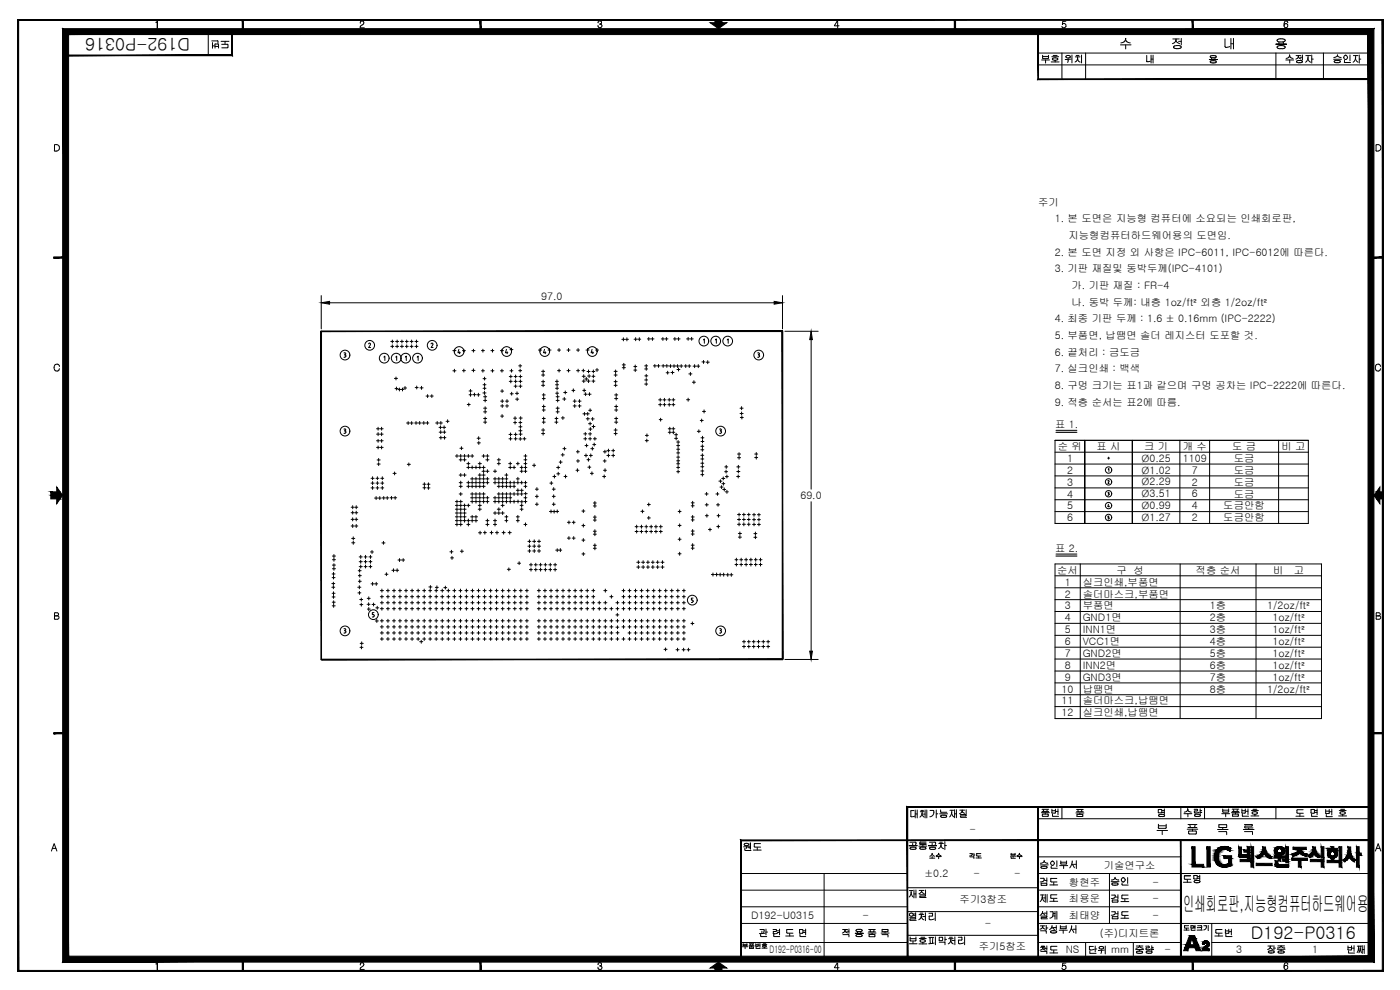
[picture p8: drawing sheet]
<svg xmlns="http://www.w3.org/2000/svg" width="420mm" height="297mm" viewBox="0 0 420 297" stroke-linecap="round" stroke-linejoin="round" font-family="sans-serif">
<defs><g id="words">
<text font-size="6.1" x="355.1" y="273.3">인쇄회로판,지능형컴퓨터하드웨어용</text>
<g font-size="5.3">
<text x="57.1" y="11.3" transform="rotate(-180 57.1 11.3)">D192-P0316</text>
<text x="375.3" y="281.9">D192-P0316</text>
</g>
<text font-size="4" x="150.6" y="107.2">4</text>
<g font-size="3.1">
<text x="311.5" y="61.7">주기</text>
<text x="316.5" y="66.7">1. 본 도면은 지능형 컴퓨터에 소요되는 인쇄회로판,</text>
<text x="320.7" y="71.7">지능형컴퓨터하드웨어용의 도면임.</text>
<text x="316.5" y="76.7">2. 본 도면 지정 외 사항은 IPC-6011, IPC-6012에 따른다.</text>
<text x="316.5" y="81.7">3. 기판 재질및 동박두께(IPC-4101)</text>
<text x="321.5" y="86.7">가. 기판 재질 : FR-4</text>
<text x="162.4" y="90">97.0</text>
<text x="321.5" y="91.7">나. 동박 두께: 내층 1oz/ft² 외층 1/2oz/ft²</text>
<text x="316.5" y="101.7">5. 부품면, 납땜면 솔더 레지스터 도포할 것.</text>
<text x="316.5" y="96.7">4. 최종 기판 두께 : 1.6 ± 0.16mm (IPC-2222)</text>
<text x="316.5" y="106.7">6. 끝처리 : 금도금</text>
<text x="316.5" y="111.7">7. 실크인쇄 : 백색</text>
<text x="316.5" y="116.7">8. 구멍 크기는 표1과 같으며 구멍 공차는 IPC-2222에 따른다.</text>
<text x="316.5" y="121.7">9. 적층 순서는 표2에 따름.</text>
<text x="316.6" y="128.5">표 1.</text>
<text x="317.4" y="134.9">순 위</text>
<text x="329.1" y="135">표 시</text>
<text x="343.3" y="135">크 기</text>
<text x="354.9" y="135">개 수</text>
<text x="369.8" y="135">도 금</text>
<text x="384.6" y="135">비 고</text>
<text x="320.2" y="138.6">1</text>
<text x="320.2" y="142.2">2</text>
<text x="342.5" y="138.5">Ø0.25</text>
<text x="342.5" y="142.1">Ø1.02</text>
<text x="355" y="138.6">1109</text>
<text x="357.7" y="142.1">7</text>
<text x="370.3" y="138.6">도금</text>
<text x="370.3" y="142.2">도금</text>
<text x="240.2" y="149.7">69.0</text>
<text x="320.2" y="145.7">3</text>
<text x="320.2" y="149.3">4</text>
<text x="342.5" y="145.7">Ø2.29</text>
<text x="342.5" y="149.2">Ø3.51</text>
<text x="357.7" y="145.7">2</text>
<text x="357.7" y="149.3">6</text>
<text x="370.3" y="145.8">도금</text>
<text x="370.3" y="149.3">도금</text>
<text x="320.2" y="152.9">5</text>
<text x="342.5" y="152.8">Ø0.99</text>
<text x="357.7" y="152.8">4</text>
<text x="367.1" y="152.8">도금안함</text>
<text x="320.2" y="156.4">6</text>
<text x="342.5" y="156.3">Ø1.27</text>
<text x="357.7" y="156.4">2</text>
<text x="367.1" y="156.4">도금안함</text>
<text x="316.6" y="165.7">표 2.</text>
<text x="317.3" y="172.1">순서</text>
<text x="335" y="172.1">구 성</text>
<text x="358.8" y="172.1">적층 순서</text>
<text x="382.1" y="172.1">비</text>
<text x="388.3" y="172.1">고</text>
<text x="319.5" y="175.7">1</text>
<text x="319.5" y="179.3">2</text>
<text x="324.9" y="175.7">실크인쇄,부품면</text>
<text x="324.9" y="179.3">솔더마스크,부품면</text>
<text x="319.5" y="182.8">3</text>
<text x="324.9" y="182.8">부품면</text>
<text x="363.1" y="182.8">1층</text>
<text x="380.3" y="182.8">1/2oz/ft²</text>
<text x="319.5" y="186.4">4</text>
<text x="319.5" y="190">5</text>
<text x="324.9" y="186.4">GND1면</text>
<text x="324.9" y="190">INN1면</text>
<text x="363.1" y="186.4">2층</text>
<text x="363.1" y="190">3층</text>
<text x="381.9" y="186.4">1oz/ft²</text>
<text x="381.9" y="190">1oz/ft²</text>
<text x="319.5" y="193.5">6</text>
<text x="319.5" y="197.1">7</text>
<text x="324.9" y="193.5">VCC1면</text>
<text x="324.9" y="197.1">GND2면</text>
<text x="363.1" y="193.5">4층</text>
<text x="363.1" y="197.1">5층</text>
<text x="381.9" y="193.5">1oz/ft²</text>
<text x="381.9" y="197.1">1oz/ft²</text>
<text x="319.5" y="200.7">8</text>
<text x="324.9" y="200.7">INN2면</text>
<text x="363.1" y="200.7">6층</text>
<text x="381.9" y="200.7">1oz/ft²</text>
<text x="318.6" y="207.8">10</text>
<text x="319.5" y="204.3">9</text>
<text x="324.9" y="204.3">GND3면</text>
<text x="324.9" y="207.8">납땜면</text>
<text x="363.1" y="204.3">7층</text>
<text x="363.1" y="207.8">8층</text>
<text x="380.3" y="207.8">1/2oz/ft²</text>
<text x="381.9" y="204.3">1oz/ft²</text>
<text x="318.6" y="211.4">11</text>
<text x="318.6" y="214.9">12</text>
<text x="324.9" y="211.4">솔더마스크,납땜면</text>
<text x="324.9" y="214.9">실크인쇄,납땜면</text>
<text x="291" y="250">-</text>
<text x="277.5" y="263.2">±0.2</text>
<text x="292.2" y="263.2">-</text>
<text x="304.3" y="263.2">-</text>
<text x="331.2" y="260.7">기술연구소</text>
<text x="320.8" y="265.7">황현주</text>
<text x="345.9" y="265.7">-</text>
<text x="225.4" y="275.7">D192-U0315</text>
<text x="258.8" y="275.7">-</text>
<text x="288" y="271.1">주기3참조</text>
<text x="320.8" y="270.7">최용운</text>
<text x="320.8" y="275.7">최태양</text>
<text x="345.9" y="270.7">-</text>
<text x="345.9" y="275.7">-</text>
<text x="295.6" y="278.2">-</text>
<text x="330.1" y="281.1">(주)디지트론</text>
<text x="230.9" y="286">D192-P0316-00</text>
<text x="293.7" y="284.9">주기5참조</text>
<text x="319.8" y="286">NS</text>
<text x="333.5" y="286">mm</text>
<text x="349.5" y="286">-</text>
<text x="371" y="286">3</text>
<text x="393.8" y="286">1</text>
</g>
</g></defs>
<g fill="none" stroke="#000" stroke-width=".3">
<path d="M47.2 6.4l-.4 .3M47.2 6.3v2.1v-2.1M62.5 9.5v7.1M63.6 12.3h1.7M63.8 13.8h.6M63.8 12.8v1.7M64.5 13.9h1.1M64.6 13.2l-.1 1.2M64.7 13.2h.7M65.2 12.2l.2 .1M65.4 13.2l.1 .1M65.4 12.4v.5"/>
<path d="M65.6 13.3v1.1M66.4 12.4h2.3M66.5 13.3h1.8M66.6 14.4h1.7M67.5 12.4v.7M68.2 13.3l.2 .1M68.4 14.2l-.2 .1M68.4 13.5v.7M108.1 8.3h1.2M108.1 8v.3M108.4 6.3a.56 .56 0 0 1 .8 .6M108.4 6.3l-.3 .7"/>
<path d="M108.7 7.5l-.6 .5M109.1 7.2l-.4 .3M109.2 6.9l-.2 .3M179.5 7.6v.4M179.5 8l.4 .3 .5-.1M179.5 6.8v.1M179.9 7.2h.3M180.4 6.4l.2 .4-.5 .4 .4 .2 .1 .4M180.4 6.4l-.5-.1-.4 .5M180.6 7.8l-.2 .4M250.4 7.6l.1 .1M250.5 7.7h1.3"/>
<path d="M251.3 6.4l-.8 1.2M251.4 6.4v2M311.5 15.9h100M311.5 19.5h100M312.6 18h2.4M312.9 16.6l.1 .9M312.9 16.9h1.8M313.8 18v.9M314.7 16.6l-.1 .9h-1.5M315.5 18.6h2.4M315.7 17h2M316.1 16.6h1.2"/>
<path d="M316.6 17.4l-.8 .3 .8 .4M316.6 17.4h.2M316.6 18.1h.2M316.7 17.4l.8 .3-.8 .4v.5M318.7 15.9v7.8M318.7 7.9l.1 .3M318.8 8.2l.5 .2M318.8 7.3a.64 .64 0 0 1 1.1 .2 .64 .64 0 0 1-.6 .8M319.9 6.4h-.9l-.1 .9M320.6 17.8l-.2 .9M320.6 16.6l.6 .4M320.6 16.6a.46 .46 0 0 0-.7 .4 .46 .46 0 0 0 .7 .4"/>
<path d="M321.2 17l-.1 .3-.5 .1M321.5 17.7l-1.8 .2M321.7 16.5v2.4M322.7 17.1h1.4M323 16.6h.8M323 18.3l-.4 .3M323.4 17.5l-.4 .8M323.4 17.5l.1 .5M323.4 17.1v.4M323.5 18l.2 .3M323.7 18.4l.5 .2M324.6 16.5v2.4"/>
<path d="M325.8 15.9v7.8M336.3 13.5h3.1M337.3 12.6l-.9 .3M337.6 12.2l.2-.5 .2 .5M337.6 12.3l-.3 .3M337.8 11.7v-.2v.2M337.8 13.5v1.2M337.9 12.3l.4 .3 .9 .3M344.1 18.4l.2 .1M344.1 16.6v1.8M344.6 18.5h-.3M345.2 18.4l-.6 .1"/>
<path d="M345.5 17.7h.5M345.5 16.6v2.3M346 16.6v2.3M352 11.7h1.9M352.2 14.1l.1 .3M352.3 14.3l1.3 .3M352.9 12l.5 .8M352.9 12a1.3 1.3 0 0 1-1 1.1M352.9 11.7v.3M353.4 12.8l.6 .3M353.7 12.4h.8M354.1 13.8l.4 .3"/>
<path d="M354.2 13.7h-1.5l-.5 .4M354.4 14.3l-.8 .3M354.5 14.1l-.1 .3M354.5 11.5v2M362.9 17.9h2.4h-2.4M363.4 17.3h.4M363.4 18.8l.4 .1M363.5 16.7a.28 .28 0 0 0-.3 .3 .28 .28 0 0 0 .3 .3M363.5 18.3a.28 .28 0 0 0-.3 .2 .28 .28 0 0 0 .3 .3M363.6 17.4v.5M363.8 16.7l-.4 .1M363.8 18.2l-.4 .1"/>
<path d="M363.9 16.7h.3a.45 .45 0 0 1 .6 0 .45 .45 0 0 1 .1 .5l-.1 .1M363.9 18.2l.9 .1M364.6 17.4v.5M364.8 17.3h-.9M364.8 18.3a.28 .28 0 0 1 .2 .2 .28 .28 0 0 1-.2 .3l-.9 .1M367.6 11.6v2.3l.2 .3M369.1 14l-1.3 .2M369.4 13.1h.8M369.4 11.5v3.2M370.2 11.5v3.2M382.9 13.3h3.2h-3.2M382.9 15.9v7.8"/>
<path d="M383.3 14.1l.3 .4M383.4 11.9l1.1-.3 1.1 .3M383.4 13.9l1.1-.2 1.1 .2M383.4 11.9l-.1 .3 .3 .3M383.4 13.9l-.1 .2M383.6 12.5h1.8M383.6 14.5l.6 .1M383.8 12.7v.6M384.1 14.6h.7M385.2 12.6v.7M385.4 14.5l-.6 .1M385.4 7.4v.3"/>
<path d="M385.5 6.5l.5-.2 .5 .4M385.6 6.6l-.2 1.2a.59 .59 0 0 0 .8 .5 .59 .59 0 0 0 .2-.9M385.6 11.9l.1 .3-.4 .3M385.6 13.9l.1 .2M385.7 7.2l-.3 .2M385.7 14.1l-.4 .4M385.9 18h2.4M386.1 7.1h-.4M386.1 7.1l.3 .3M386.5 6.7v.1M386.9 17.1l-.9 .4M386.9 17.1l.1-.5a.94 .94 0 0 0 1.1 .9"/>
<path d="M387 16.6h.1M387.1 18v.9M389 16.7h1.4M389.2 18.3v.4M389.2 18.6l.8 .2M389.6 17.2l.1-.3 .2 .5 .5 .3M389.6 17.2l-.7 .5M389.7 16.7v.2M390 18.1l-.8 .2M390 18.2h.1a.47 .47 0 0 1 .5 0 .47 .47 0 0 1 .2 .5l-.6 .1M390.2 18.8h-.2M390.2 17.2h.6"/>
<path d="M390.9 16.5v1.5M391.9 16.7h1.4M392.5 17.4l-.1 .7-.6 .6M392.5 17.3a1.38 1.38 0 0 0 .8 1.4M392.6 16.7v.7M393.7 17.7h.4M393.7 16.5v2.4M397.2 15.9v7.8M400.2 17.8h2.4M400.5 18.6l.2 .1M400.7 18.2l-.3 .2 .1 .2M400.7 18.8h.4"/>
<path d="M401.1 18.8h.5M401.4 16.7l-1 .6M401.4 16.8h.1M401.4 16.7l1.1 .6M401.4 16.5v.3M401.6 18.1a.42 .42 0 0 1 .4 .1 .42 .42 0 0 1 .2 .4M401.6 18.2h-.9M402.2 18.6l-.6 .2M403.3 17.2v.1M403.3 17.3l.4 .5M403.5 18.6l.1 .2M403.5 18.1v.6"/>
<path d="M403.6 18.8h1.7M403.7 16.6h.3M403.7 16.6l-.4 .6M404 16.6l.4 .6M404.4 17.3l-.2 .4-.5 .1M404.4 17.2v.1M405.1 16.5v1.7M406.2 16.7h1.4M406.8 17.4l-.2 .7-.5 .6M406.8 17.3a1.38 1.38 0 0 0 .8 1.4M406.8 16.7v.7M407.9 17.7h.5"/>
<path d="M407.9 16.5v2.4M16.4 43.6v1.6M16.4 43.5a.97 .97 0 0 1 1.4 .9 .97 .97 0 0 1-1.5 .7M413 43.6l-.1 1.5 .2 .2M413.1 43.4l-.1 .1M413.1 43.4h.5M413.1 45.3h.5M413.6 43.4l.7 .5M414.3 44.8l-.7 .5M414.3 43.9v.9M96.4 88.7v10M98.9 90.8h133.4"/>
<path d="M234.8 88.7v10M235.6 99.4h9.9M16.4 109.7a.95 .95 0 0 0 0 1.3 .95 .95 0 0 0 1.3 0M17.6 109.4l-.7-.1-.5 .3M17.6 109.4l.2 .5M17.8 110.6l-.1 .4M103.2 105.9h.3M103.2 107.2h.3M103.4 106.5h.1M103.5 105.9l.3 .3-.3 .2M103.5 106.5l.3 .2M103.8 106.9l-.3 .2"/>
<path d="M103.8 106.8v.1M110.6 103.2l.4-.2 .1 .4M111.2 103.4l-.6 .9h.6M115.2 107.1l.3-.3v1.4M117.3 103.9h.9M117.3 102.4h.9M117.7 102v.9M117.7 103.5v.9M118.4 113.5h.9M118.5 116.6h.9M118.7 103.9h.9M118.7 102.4h.9"/>
<path d="M118.8 107.1l.3-.3v1.4M118.8 113.1v.9M119 116.1v1M119.2 102v.9M119.2 103.5v.9M119.4 116.8h1.8M119.9 116.4v.9M120.2 103.9h.9M120.2 102.4h.9M120.6 102v.9M120.6 103.5v.9M120.8 116.4v.9"/>
<path d="M121.1 116.4h.9M121.6 116v.9M121.6 107.1l.3-.3v1.4M121.6 103.9h.9M121.6 102.4h.9M122.1 102v.9M122.1 103.5v.9M123.1 103.9h.9M123.1 102.4h.9M123.5 102v.9M123.5 103.5v.9M124.5 103.9h.9"/>
<path d="M124.5 102.4h.9M124.6 116.3h.9M125 102v.9M125 103.5v.9M125.1 115.8v.9M125.2 107.1l.3-.3v1.4M126 116.4h1M126.5 115.9v.9M127.9 118.8h.8M128.3 118.4v.9M129.1 118.8h.9M129.4 103.2l.4-.2 .1 .4"/>
<path d="M129.6 118.4v.9M129.9 103.4l-.5 .9h.6M135.9 111.3h.9M135.9 105.2h.9M136.4 104.8v.9M136.4 110.8v.9M137.7 104.8l-.3 1h.7M137.9 105.5v.6M138.8 111.2h.9M138.8 105.2h.9M139.2 104.8v.9M139.2 110.7v.9"/>
<path d="M140.8 118.4h.9M140.8 117.3h.9M141.2 116.8v.9M141.2 118v.9M141.6 111.1h1M141.6 105.2h1M141.9 118.4h.9M142.1 104.8v.9M142.1 110.7v.9M142.4 117.9v1M143.1 118.4h.9M143.6 118v.9"/>
<path d="M144.5 111.3h.9M144.5 105.2h.9M144.9 104.8v.9M144.9 110.8v.9M144.9 117.9h1M145 116.5h.9M145 115.4h.9M145 113.6h.9M145.1 119h1M145.4 117.4v1M145.4 113.2v.8M145.4 115v.9"/>
<path d="M145.4 116v1M145.6 118.6v.9M145.6 119.7v.9M147.3 111.3h.9M147.3 105.2h.9M147.8 104.8v.9M147.8 110.8v.9M150.2 111.3h.9M150.3 117.3h.8M150.6 110.8v.9M150.7 116.9v.9M150.7 119.9v.9"/>
<path d="M152.2 119.9v.9M152.8 114.4h.9M152.8 113h.9M153 111.3h.9M153.1 118.2h.9M153.3 112.5v.9M153.3 114v.9M153.5 110.8v.9M153.6 117.7v.9M154.3 114.4h.9M154.3 115.9h.9M154.3 113h.9"/>
<path d="M154.7 118h.9M154.7 119.8h1M154.7 112.5v.9M154.7 114v.9M154.7 115.4v.9M155.2 117.6v.8M155.2 119.3v.9M155.7 111.2h.9M155.7 109.8h.9M155.7 114.4h.9M155.7 115.9h.9M155.7 113h.9"/>
<path d="M156.1 109.3v.9M156.1 110.7v.9M156.2 112.5v.9M156.2 114v.9M156.2 115.4v.9M161.6 105h.9M162.1 104.6v.9M162.5 115.6h1M162.5 114.5h1M162.5 112.5h1M162.5 111.4h1M162.7 118.5h.9"/>
<path d="M162.7 119.6h.9M163 111v.9M163 112.1v.9M163 114v1M163 115.1v.9M163.2 118.1v.9M163.2 119.1v1M163.4 104.8l-.3 1h.7M163.6 105.5v.6M164.5 105h.9M164.9 104.6v.9M166.7 114.4h.9"/>
<path d="M166.7 116.5h.9M166.7 115.4h.9M166.8 118h.9M166.9 119h.9M167.1 114v.9M167.2 115v.9M167.2 116v1M167.2 117.5v.9M167.3 111.2h.9M167.3 105h.9M167.4 118.6v.9M167.4 119.7v.9"/>
<path d="M167.8 104.6v.9M167.8 110.7v.9M168.9 119.7h.9M169.2 117.8h.9M169.3 119.3v.9M169.6 117.3v.9M170.2 111.2h.9M170.2 105h.9M170.6 104.6v.9M170.6 110.7v.9M171.6 117.1h.9M172.1 116.7v.9"/>
<path d="M172.5 119.9v.9M173 111.2h.9M173 105h.9M173.5 104.6v.9M173.5 110.7v.9M173.9 119.9v.9M174.6 111.2h.9M174.7 114.3h1M174.7 112.9h1M174.9 117.1h.9M175.1 110.7v.9M175.2 112.4v1"/>
<path d="M175.2 113.9v.9M175.3 118.3h.9M175.3 116.7v.9M175.5 113.7h.9M175.7 117.8v.9M175.9 105h.9M176 113.2v1M176.2 114.3h.9M176.2 111.5h.9M176.3 104.6v.9M176.3 112.8h.9M176.5 118.3h.9"/>
<path d="M176.6 111v.9M176.6 113.9v.9M176.8 112.4v.9M176.9 117.8v.9M177.6 114.3h.9M177.6 112.9h.9M177.6 111.5h.9M177.7 104.8l-.3 1h.7M177.9 105.5v.6M178.1 111v.9M178.1 112.4v1M178.1 113.9v.9"/>
<path d="M178.7 105h.9M178.7 111h.9M179.2 104.6v.9M179.2 110.5v1M184.3 115.6h.9M184.3 114.5h.9M184.3 112.5h.9M184.3 111.4h.9M184.5 118.5h.9M184.5 119.6h.9M184.8 111v.9M184.8 112.1v.9"/>
<path d="M184.8 114v1M184.8 115.1v.9M184.9 118.1v.9M184.9 119.1v1M186.6 101.8h.9M186.7 110.3h1M186.7 109.5h1M187.1 101.3v1M187.2 109v1.8M187.7 101.8h.9M188.1 101.3v1M190.2 111h.9"/>
<path d="M190.2 110h.9M190.3 101.8h.9M190.6 109.5v.9M190.6 110.6v.9M190.8 101.3v.9M191.4 101.8h.9M191.9 101.3v.9M193.5 115.2h.9M193.5 114h.9M193.5 109.8h.9M193.5 110.7h.9M193.5 112.8h.9"/>
<path d="M193.9 109.3v1.8M193.9 112.3v.9M193.9 113.5v.9M193.9 114.8v.9M194.3 101.7h.9M194.7 101.3v.9M195.3 101.7h1M195.8 101.3v.9M196.1 109.8h.9M196.5 109.3v.9M197.2 109.8h.9M197.6 109.3v.9"/>
<path d="M197.7 120h.9M198.1 119.5v.9M198.5 101.7h.9M198.6 109.8h.9M198.9 101.3v.9M198.9 120h1M199 109.3v.9M199.4 119.5v.9M199.6 101.7h.9M199.7 109.8h.9M199.9 111.8h.9M200 101.3v.9"/>
<path d="M200.1 109.3v.9M200.4 111.4v.9M200.4 120h.9M200.8 109.8h.8M200.8 119.5v.9M201.2 109.4v.9M201.4 111.8h.9M201.6 120h.9M201.8 111.3v.9M201.9 109.8h.8M202.1 119.5v.9M202.1 101.7h.9"/>
<path d="M202.3 109.4v.9M202.5 101.3v.9M202.9 109.8h.9M203.2 101.7h.9M203.2 110.9h.9M203.3 109.4v.9M203.6 101.3v.9M203.6 110.4v.9M204 109.8h.9M204.4 109.4v.9M205.3 109.8h.9M205.8 109.4v.9"/>
<path d="M206.1 101.7h.8M206.1 119.9h.9M206.4 109.8h.9M206.5 101.2v.9M206.5 119.5v.9M206.7 112.2h1M206.9 109.4v.9M207.2 101.7h.8M207.2 111.7v.9M207.6 101.2v.9M207.8 114.7h.9M208 109.9h.9"/>
<path d="M208.3 114.2v.9M208.5 109.4v.9M209.1 109.9h.9M209.6 109.4v.9M210.7 108.6h.9M211.1 102l.3-.3v1.3M211.1 108.2v.9M211.9 108.7h1M212.4 108.2v.9M214.7 102l.3-.3v1.3M218.2 102l.3-.3v1.3M227.4 105.9h.3"/>
<path d="M227.4 107.2h.3M227.6 106.5h.1M227.7 105.9l.2 .3-.2 .2M227.7 106.5l.2 .2M227.9 106.9l-.2 .2M228 106.8v.1M243.4 101.9v44.9M412.9 109.7l-.1 .6a.8 .8 0 0 0 .6 1 .8 .8 0 0 0 .9-.7M414 109.4l.3 .5M414.1 109.4l-.7-.1-.5 .3M103.2 128.7h.3M103.2 130h.3"/>
<path d="M103.4 129.3h.1M103.5 128.7l.2 .1-.2 .4 .3 .4M103.8 129.7l-.3 .3M103.8 129.6v.2M113 128.7h.9M113 134.2h.9M113 132.2h.9M113 130.3h.9M113.2 139.2h.9M113.2 138h.9M113.5 128.2v.9M113.5 129.8v.9"/>
<path d="M113.5 131.8v.9M113.5 133.8v.9M113.6 137.5v.9M113.6 138.8v.9M114.1 128.7h.9M114.1 134.2h.9M114.1 132.2h.9M114.1 130.3h.9M114.5 128.2v.9M114.5 129.8v.9M114.5 131.8v.9M114.5 133.8v.9"/>
<path d="M122 126.9h.9M122.2 139.3h1M122.5 126.5v.9M122.7 138.9v.9M123.1 126.9h.9M123.5 126.5v.9M124.4 126.9h.9M124.9 126.4v.9M125.5 126.9h.9M126 126.4v.9M126.7 126.9h.9M127.2 126.4v.9"/>
<path d="M127.8 126.9h.9M128.3 126.4v.9M130.7 126.9h1M131.2 126.4v.9M131.8 128.2h.8M131.8 129.7h.9M131.8 126.9h1M131.8 131.3h1M132.2 127.8v.9M132.3 129.2v.9M132.3 126.4v.9M132.3 130.9v.9"/>
<path d="M132.8 128.2h.9M132.9 129.7h.9M132.9 131.3h.9M133.3 127.8v.9M133.4 129.2v.9M133.4 130.9v.9M133.9 126.4h.9M134.3 125.9v.9M136.7 136.8h.9M137.1 136.4v.8M137.8 138h.9M137.8 136.8h.9"/>
<path d="M138 134.5h1M138.3 136.4v.8M138.3 137.5v.9M138.5 134v.9M139 138h.9M139 136.8h.9M139.4 136.4v.8M139.4 137.5v.9M140.1 139.1h.9M140.1 136.8h.9M140.2 121.4h.9M140.6 136.4v.8"/>
<path d="M140.6 138.6v.9M140.6 139.8v.9M140.7 120.9v.9M141.2 136.8h1M141.7 136.4v.8M141.7 139.8v.9M142.8 139.8v.9M143.2 131.5h.9M143.2 132.9h1M143.5 139.1h1M143.7 131v1M143.7 132.5v.9"/>
<path d="M144 138.6v.9M144 139.8v.9M144.7 136.8h.9M145.1 136.4v.8M145.1 139.8v.9M145.1 122.5h1M145.1 126.7h1M145.1 125.6h1M145.1 123.6h1M145.1 120.1h1M145.6 122v.9M145.6 123.1v.9"/>
<path d="M145.6 125.1v.9M145.6 126.2v.9M145.8 138h.9M145.8 136.8h.9M146.3 136.4v.8M146.3 137.5v.9M149.2 138h1M149.2 139.1h1M149.7 137.5v.9M149.7 138.6v.9M150.3 121.8h.9M150.3 120.4h.9"/>
<path d="M150.3 124.8h.8M150.7 124.4v.9M150.7 121.4v.9M151.7 121.8h.9M151.7 120.4h.9M152.2 121.4v.9M152.7 139.1h.9M152.8 131.7h.9M152.8 130.3h.9M153.1 138.6v.9M153.1 139.8v.9M153.2 129.9v.9"/>
<path d="M153.2 131.2v.9M154.1 126.8h.9M154.1 125.5h.9M154.3 139.8v.9M154.3 131.7h.9M154.3 130.3h.9M154.6 125v.9M154.6 126.3v1M154.7 129.9v.9M154.7 131.2v.9M155 139.1h.8M155.4 138.6v.9"/>
<path d="M155.7 131.7h.9M155.7 129.2h.9M155.7 128.1h.9M155.7 126.8h.9M155.8 130.3h.9M155.8 125.4h.9M156.1 126.3v1M156.1 131.2v.9M156.2 127.6v.9M156.2 128.8v.9M156.2 129.8v.9M156.3 125v.9"/>
<path d="M156.6 139.8v.9M156.9 131.7h.9M157.2 138h.9M157.2 139.1h.9M157.2 136.8h.9M157.4 131.2v.9M157.7 136.4v.8M157.7 137.5v.9M157.7 138.6v.9M157.7 139.8v.9M159.8 139.6h1M160.3 139.1v1"/>
<path d="M162.5 130.1h1M162.5 129h1M162.7 126.7h.9M162.7 125.6h.9M162.7 123h.9M162.7 122h.9M163 128.6v.9M163 129.7v.9M163.2 121.5v.9M163.2 122.6v.9M163.2 125.1v.9M163.2 126.2v.9"/>
<path d="M166.5 126.7h.9M166.6 125.6h.8M166.9 122.5h.9M166.9 123.6h.9M166.9 120.1h.9M167 125.1v.9M167 126.2v.9M167.4 122v.9M167.4 123.1v.9M167.5 139.8v.9M167.8 138.6h.9M168.2 138.2v.9"/>
<path d="M168.4 136.5h.9M168.5 125.4h.9M168.9 136v.9M168.9 134.6h1M168.9 125v.9M169.4 134.2v.8M172 121.8h.9M172 120.4h.9M172.5 121.4v.9M173 135.6h.9M173 138.3h.9M173.4 135.1v.9"/>
<path d="M173.5 137.9v.9M173.5 121.8h.9M173.5 120.4h.9M173.9 121.4v.9M174.9 124.2h1.9M175.2 130.2h.9M175.2 131.7h.9M175.4 136.7h.9M175.4 123.7v.9M175.6 133.7h.9M175.7 129.8v.8M175.7 131.2v.9"/>
<path d="M175.9 136.2v.9M176 125.6h.9M176 133.2v.9M176.2 137.9h.9M176.4 123.7v.9M176.4 125.2v.9M176.6 137.5v.9M176.6 130.2h.9M176.6 131.7h.9M176.6 127.1h.9M176.7 123.1h.9M176.7 128.7h.9"/>
<path d="M176.9 139.7v.9M176.9 136.7h.9M177.1 122.6v.9M177.1 126.7v.9M177.1 129.8v.8M177.1 131.2v.9M177.2 128.3v.9M177.3 134.6h.9M177.3 136.2v.9M177.4 125.7h.9M177.7 128h.9M177.8 134.2v.8"/>
<path d="M177.9 125.3v.9M177.9 133.4h.9M178.1 131.7h.9M178.1 127.5v.9M178.3 132.9v.9M178.5 131.2v.9M181 138.3h.9M181.1 135.6h.9M181.5 137.9v.9M181.5 135.1v.9M182.1 136.7h.9M182.1 135.2h.9"/>
<path d="M182.6 134.7v.9M182.6 136.2v.9M183.6 136.7h.9M183.6 135.2h.9M184 134.7v.9M184 136.2v.9M184.3 130.1h.9M184.3 129h.9M184.5 126.7h.9M184.5 125.6h.9M184.5 123h.9M184.5 122h.9"/>
<path d="M184.8 128.6v.9M184.8 129.7v.9M184.9 121.5v.9M184.9 122.6v.9M184.9 125.1v.9M184.9 126.2v.9M193.6 132.2h1M193.7 130.6h.9M194.1 131.7v.9M194.2 130.2v.9M197.7 121.4h.9M197.8 125.9h.9"/>
<path d="M198.1 120.9v1M198.3 125.5v.9M198.9 121.4h1M199.4 120.9v1M200.4 121.4h.9M200.5 128.7h.9M200.5 129.7h.9M200.8 120.9v1M201 128.2v.9M201 129.3v.9M201.6 121.4h.9M201.6 128.7h.9"/>
<path d="M201.6 129.7h.9M202.1 120.9v.9M202.1 128.2v.9M202.1 129.3v.9M202.5 130.4h.8M202.5 131.5h.8M202.9 130v.9M202.9 131.1v.9M203.1 139.1h.9M203.1 137.2h.9M203.1 138.3h.9M203.1 134.8h.9"/>
<path d="M203.1 135.9h.9M203.1 132.6h.9M203.1 133.7h.9M203.5 132.2v.9M203.5 133.3v.9M203.5 134.3v1M203.5 135.4v1M203.5 136.7v.9M203.5 137.8v1.8M203.5 139.8v.9M209.3 129.4h.9M209.7 128.9v.9"/>
<path d="M210.2 126.2h.8M210.3 133.9h.9M210.3 135h.9M210.3 137.7h.9M210.3 136.6h.9M210.3 139h.9M210.4 131.4h.9M210.4 132.5h.9M210.6 125.7v.9M210.8 133.4v.9M210.8 134.5v.9M210.8 136.1v1"/>
<path d="M210.8 137.2v.9M210.8 138.5v.9M210.8 139.6v.9M210.8 123.4h.9M210.8 130.9v.9M210.8 132v.9M211.3 123v.9M216 128.7h.3M216.1 129.3h.2M216.2 128.7l.3 .3-.3 .2M216.2 129.3l.3 .5-.5 .2M217.9 139.6v.9"/>
<path d="M221.3 137.3h1M221.3 136.2h1M221.6 139.6v.9M221.8 135.8v.9M221.8 136.9v.9M222.1 124.1h.9M222.1 122.5h.9M222.2 125.3h.9M222.6 122v.9M222.6 123.6v.9M222.6 124.8v.9M226.5 137.3h.9"/>
<path d="M226.5 136.2h.9M227 135.8v.9M227 136.9v.9M316.6 132.1h76.1v25h-76.1zM316.6 139.2h76.1M316.6 135.7h76.1M316.9 129.1h6.3M332.4 137.5h.6M332.7 137.2v.6M354.1 132.1v25M363 132.1v25M383.7 132.1v25"/>
<path d="M105.4 157.8h.9M105.4 152.2h.9M105.4 153.8h.9M105.4 155.8h.9M105.8 151.7v1M105.8 153.4v.9M105.8 155.4v.9M105.8 157.4v.9M106.5 157.8h.9M106.5 152.2h.9M106.5 153.8h.9M106.5 155.8h.9"/>
<path d="M106.9 151.7v1M106.9 153.4v.9M106.9 155.4v.9M106.9 157.4v.9M111.4 146.4h.9M111.4 143.5h.9M111.4 144.9h.9M111.8 143v.9M111.8 144.5v.9M111.8 145.9v1M112.4 149.4h.9M112.8 146.4h.9"/>
<path d="M112.8 143.5h.9M112.8 144.9h.9M112.9 149v.9M113.3 143v.9M113.3 144.5v.9M113.3 145.9v1M113.5 149.4h.9M114 149v.9M114.3 146.4h.9M114.3 143.5h.9M114.3 144.9h.9M114.7 149.4h.9"/>
<path d="M114.7 143v.9M114.7 144.5v.9M114.7 145.9v1M115.2 149v.9M115.8 149.4h.9M116.2 149v.9M117.1 149.4h.9M117.5 148.9v.9M118 142h.9M118.1 149.4h1M118.4 141.6v.9M118.6 148.9v.9"/>
<path d="M126.9 146.3h.9M126.9 145.3h.9M127.4 144.8v.9M127.4 145.9v.9M128.2 146.4h.8M128.2 145.3h.8M128.6 144.9v.9M128.6 145.9v1M136.7 150.5h.9M136.7 157.4h.9M136.7 156.2h.9M136.7 153.9h.9"/>
<path d="M136.7 151.6h.9M136.7 155.1h.9M136.7 152.8h.9M137.1 150.1v.9M137.1 151.2v.9M137.1 152.4v.8M137.1 153.5v.9M137.1 154.6v.9M137.1 155.8v.9M137.1 156.9v.9M137.8 150.5h.9M137.8 157.4h.9"/>
<path d="M137.8 156.2h.9M137.8 153.9h.9M137.8 148.2h.9M137.8 144.8h.9M137.8 145.9h.9M137.8 151.6h.9M137.8 155.1h.9M137.8 152.8h.9M137.8 142.5h.9M138.3 142.1v.9M138.3 144.4v.8M138.3 145.5v.9"/>
<path d="M138.3 147.8v.9M138.3 150.1v.9M138.3 151.2v.9M138.3 152.4v.8M138.3 153.5v.9M138.3 154.6v.9M138.3 155.8v.9M138.3 156.9v.9M139 156.2h.9M139 153.9h.9M139 151.6h.9M139 155.1h.9"/>
<path d="M139 152.8h.9M139 142.5h.9M139.4 142.1v.9M139.4 151.2v.9M139.4 152.4v.8M139.4 153.5v.9M139.4 154.6v.9M139.4 155.7v1M140.1 140.3h.9M140.1 157.4h.9M140.1 156.2h.9M140.1 144.8h.9"/>
<path d="M140.1 145.9h.9M140.1 151.6h.9M140.6 144.4v.8M140.6 145.5v.9M140.6 151.2v.9M140.6 155.7v1M140.6 156.9v.9M141.2 150.5h1M141.2 140.3h1M141.2 156.2h1M141.2 148.2h1M141.2 149.4h1"/>
<path d="M141.2 144.8h1M141.2 145.9h1M141.2 155.1h1M141.2 143.7h1M141.7 143.2v.9M141.7 144.4v.8M141.7 145.5v.9M141.7 147.8v.9M141.7 148.9v.9M141.7 150.1v.9M141.7 154.6v.9M141.7 155.7v1"/>
<path d="M142.4 150.5h.9M142.4 140.3h.9M142.4 156.2h.9M142.4 148.2h.9M142.4 149.4h.9M142.4 144.8h.9M142.4 145.9h.9M142.4 155.1h.9M142.4 143.7h.9M142.8 143.2v.9M142.8 144.4v.8M142.8 145.5v.9"/>
<path d="M142.8 147.8v.9M142.8 148.9v.9M142.8 150.1v.9M142.8 154.6v.9M142.8 155.7v1M143.5 150.5h1M143.5 140.3h1M143.5 148.2h1M143.5 149.4h1M143.5 144.8h1M143.5 145.9h1M143.5 151.6h1"/>
<path d="M143.5 152.8h1M143.5 142.5h1M143.5 143.7h1M143.6 159.9h.9M144 142.1v.9M144 143.2v.9M144 144.4v.8M144 145.5v.9M144 147.8v.9M144 148.9v.9M144 150.1v.9M144 151.2v.9"/>
<path d="M144 152.4v.8M144.1 159.4v.9M144.7 150.5h.9M144.7 140.3h.9M144.7 141.4h.9M144.7 148.2h.9M144.7 149.4h.9M144.7 144.8h.9M144.7 145.9h.9M144.7 142.5h.9M144.7 143.7h.9M145.1 159.8h.9"/>
<path d="M145.1 140.9v.9M145.1 142.1v.9M145.1 143.2v.9M145.1 144.4v.8M145.1 145.5v.9M145.1 147.8v.9M145.1 148.9v.9M145.1 150.1v.9M145.5 159.3v1M145.8 150.5h.9M145.8 141.4h.9M145.8 157.4h.9"/>
<path d="M145.8 156.2h.9M145.8 149.4h.9M145.8 144.8h.9M145.8 143.7h.9M146.3 140.9v.9M146.3 143.2v.9M146.3 144.4v.8M146.3 148.9v.9M146.3 150.1v.9M146.3 155.7v1M146.3 156.9v.9M147.1 159.8h.9"/>
<path d="M147.5 159.3v1M148.1 150.5h.9M148.1 141.4h.9M148.1 157.4h.9M148.1 156.2h.9M148.1 153.9h.9M148.1 149.4h.9M148.1 144.8h.9M148.1 143.7h.9M148.6 140.9v.9M148.6 143.2v.9M148.6 144.4v.8"/>
<path d="M148.6 148.9v.9M148.6 150.1v.9M148.6 153.5v.9M148.6 155.7v1M148.6 156.9v.9M148.7 159.8h.9M149.2 159.3v1M149.2 150.5h1M149.2 153.9h1M149.2 148.2h1M149.2 149.4h1M149.2 144.8h1"/>
<path d="M149.2 145.9h1M149.2 152.8h1M149.2 143.7h1M149.7 143.2v.9M149.7 144.4v.8M149.7 145.5v.9M149.7 147.8v.9M149.7 148.9v.9M149.7 150.1v.9M149.7 152.4v.8M149.7 153.5v.9M150.4 150.5h.9"/>
<path d="M150.4 153.9h.9M150.4 148.2h.9M150.4 149.4h.9M150.4 144.8h.9M150.4 145.9h.9M150.4 151.6h.9M150.4 143.7h.9M150.7 159.8h.9M150.8 143.2v.9M150.8 144.4v.8M150.8 145.5v.9M150.8 147.8v.9"/>
<path d="M150.8 148.9v.9M150.8 150.1v.9M150.8 151.2v.9M150.8 153.5v.9M151.1 159.3v1M151.5 150.5h.9M151.5 156.2h.9M151.5 148.2h.9M151.5 149.4h.9M151.5 144.8h.9M151.5 145.9h.9M151.5 155.1h.9"/>
<path d="M151.5 142.5h.9M151.5 143.7h.9M152 142.1v.9M152 143.2v.9M152 144.4v.8M152 145.5v.9M152 147.8v.9M152 148.9v.9M152 150.1v.9M152 154.6v.9M152 155.7v1M152.5 159.8h.9"/>
<path d="M152.7 150.5h.9M152.7 140.3h.9M152.7 148.2h.9M152.7 149.4h.9M152.7 144.8h.9M152.7 145.9h.9M153 159.3v1M153.1 144.4v.8M153.1 145.5v.9M153.1 147.8v.9M153.1 148.9v.9M153.1 150.1v.9"/>
<path d="M153.8 150.5h.9M153.8 140.3h.9M153.8 148.2h.9M153.8 144.8h.9M153.8 145.9h.9M154.3 144.4v.8M154.3 145.5v.9M154.3 147.8v.9M154.3 150.1v.9M155 156.2h.8M155 148.2h.8M155 144.8h.8"/>
<path d="M155 147.1h.9M155 155.1h.8M155 143.7h.8M155 150.5h.9M155.4 143.2v.9M155.4 144.4v.8M155.4 146.6v.9M155.4 147.8v.9M155.4 154.6v.9M155.4 155.7v1M155.5 150v.9M156.1 140.3h.9"/>
<path d="M156.1 141.4h.9M156.1 148.2h.9M156.1 144.8h.9M156.1 151.6h.9M156.1 152.8h.9M156.1 150.5h.9M156.1 147.1h.9M156.6 140.9v.9M156.6 144.4v.8M156.6 146.7v.9M156.6 147.8v.9M156.6 151.2v.9"/>
<path d="M156.6 152.4v.8M156.6 150.1v.9M157.2 150.5h.9M157.2 140.3h.9M157.2 141.4h.9M157.2 157.4h.9M157.2 149.4h.9M157.2 144.8h.9M157.2 145.9h.9M157.3 148.1h.9M157.7 140.9v.9M157.7 144.4v.8"/>
<path d="M157.7 145.5v.9M157.7 148.9v.9M157.7 150.1v.9M157.7 156.9v.9M157.7 147.7v.9M160.7 148.9h.9M160.7 151.3h.9M160.7 146.8h.9M161.1 146.3v.9M161.1 148.5v.9M161.1 150.8v.9M164.9 153.5h.9"/>
<path d="M165 144.9h.9M165.4 153v.9M165.5 144.5v.9M165.7 148.9h.9M165.7 151.3h.9M165.7 146.8h.9M165.8 153.5h1M165.9 143h.9M166.2 146.3v.9M166.2 148.5v.9M166.2 150.8v.9M166.3 153v1"/>
<path d="M166.4 142.5v.9M166.8 153.5h.9M167.1 140.3h.9M167.1 142.2h.9M167.2 153v.9M167.5 141.7v.9M169.3 143h.9M169.7 142.5v.9M170.3 156.7h.9M170.7 156.3v.9M171.7 156.7h.9M172.2 156.3v.9"/>
<path d="M172.9 141.1h.9M173.3 140.6v1M174.6 157.7h.9M174.6 153.3h.9M175.1 152.9v.9M175.1 157.2v1M176.4 140.2h.9M177.2 142h.9M177.6 141.6v.9M178.1 150.9h.9M178.1 151.8h.9M178.1 155.2h.9"/>
<path d="M178.1 156h.9M178.1 159.4h.9M178.5 150.5v1.8M178.5 154.7v1.8M178.5 158.9v1.8M180.9 143h.9M181.1 141.1h.9M181.3 142.5v.9M181.6 140.6v1M190.6 158h.9M190.6 159.5h.9M191.1 157.6v.9"/>
<path d="M191.1 159v.9M192 158h1M192 159.5h1M192.3 153.4h1M192.5 157.6v.9M192.5 159v.9M192.8 153v.9M193.5 158h.9M193.5 159.5h.9M193.9 157.6v.9M193.9 159v.9M194.3 155.4h.9"/>
<path d="M194.3 151.4h.9M194.7 150.9v.9M194.7 154.9v.9M195 158h.8M195 159.5h.8M195.4 157.6v.9M195.4 159v.9M196.4 158h.9M196.4 159.5h.9M196.9 157.6v.9M196.9 159v.9M197.8 158h1"/>
<path d="M197.8 159.5h1M198.3 157.6v.9M198.3 159v.9M203.1 140.3h.9M203.1 141.5h.9M203.5 141.1v.8M203.5 153.5h.9M203.5 157.6h.9M204 153v.9M204 157.2v.9M207.4 155.1h.9M207.4 150.9h.9"/>
<path d="M207.4 151.8h.9M207.4 159.3h.9M207.4 156h.9M207.9 150.4v1.8M207.9 154.6v1.9M207.9 158.9v1.8M210.3 140h.9M210.3 141.3h.9M210.3 142.4h.9M210.8 140.9v.9M210.8 141.9v1M211.6 148.2h.9"/>
<path d="M211.6 151.5h1M211.7 154.7h.9M212.1 147.7v.9M212.1 151v.9M212.1 154.3v.9M212.6 158.9h.9M213.1 158.5v.8M214.9 148.2h.8M215 151.5h1M215.1 158h.9M215.2 154.7h.9M215.3 147.7v.9"/>
<path d="M215.5 151v.9M215.6 157.5v1M215.6 154.3v.9M215.7 144.4h1M216.1 146.1h.9M216.2 143.9v.9M216.5 145.7v.9M216.6 143.6h.9M216.6 145.1h.9M216.9 146.9h.9M217.1 143.1v.9M217.1 144.7v.9"/>
<path d="M217.4 146.4v.9M217.5 141.5h.9M217.5 140.1h.9M217.7 147.6h.9M217.7 143h.9M217.9 141.1v.8M218.2 142.5v.9M218.2 147.1v.9M221.1 143h.9M221.1 141.5h1M221.1 140.1h1M221.3 157.3h1"/>
<path d="M221.3 155.9h1M221.3 154.4h1M221.5 142.5v.9M221.6 141v.9M221.8 154v.9M221.8 155.4v.9M221.8 156.8v1M222.1 159.6v.9M222.8 157.3h.9M222.8 155.9h.9M222.8 154.4h.9M223.2 154v.9"/>
<path d="M223.2 155.4v.9M223.2 156.8v1M224.3 157.3h.8M224.3 155.9h.8M224.3 154.4h.8M224.7 154v.9M224.7 155.4v.9M224.7 156.8v1M225.9 157.4h.9M225.9 155.9h.9M225.9 154.4h.9M226.3 154v.9"/>
<path d="M226.3 155.4v.9M226.3 156.9v.9M226.7 159.6v1M227.3 157.4h.9M227.3 155.9h.9M227.3 154.4h.9M227.8 154v.9M227.8 155.4v.9M227.8 156.9v.9M243.4 150.5v44.9M316.6 142.8h76.1M316.6 146.4h76.1"/>
<path d="M316.6 149.9h76.1M316.6 153.5h76.1M325.6 157.1v-25v25M332.5 144.3l.2-.2 .1 .2-.3 .7h.4M332.5 147.7l.3 .1-.2 .3M332.6 140.8l.2-.2v.8M332.6 148.1h.1M332.6 148.1l.2 .2M332.7 151.3l-.2 .7h.4M332.8 151.8v.3M332.8 148.4l-.3 .2M332.8 155.5l-.3 .2"/>
<path d="M332.8 154.9h-.3v.3l.3 .2M332.9 148.3v.1M332.9 155.4v.1M339.8 157.1v-25v25M99.6 176.2h.9M99.6 175.1h.9M99.7 178h.9M99.7 179.1h.9M99.7 172.2h.9M99.7 173.3h.9M99.8 169.5h.9M99.8 170.6h.9"/>
<path d="M99.8 166.8h.9M99.8 167.9h.9M100 174.7v.9M100 175.7v1M100.1 171.7v1M100.1 172.8v.9M100.1 177.5v1M100.1 178.6v.9M100.2 166.4v.9M100.2 167.5v.9M100.2 169.1v.9M100.2 170.2v.9"/>
<path d="M105.6 162.9h.9M105.6 161.5h.9M106 161.1v.9M106 162.4v.9M107.4 176.2h.9M107.4 177.9h.9M107.5 171.2h.9M107.5 174.4h.9M107.5 172.7h.9M107.8 170h.9M107.8 168.5h.9M107.8 167.1h.9"/>
<path d="M107.8 175.7v1M107.9 177.5v.9M107.9 170.8v.9M108 179.9h.9M108 172.3v.9M108 173.9v1M108.3 166.6v1M108.3 168.1v.9M108.3 169.5v.9M108.4 179.5v.8M109.3 170h.9M109.3 168.5h.9"/>
<path d="M109.3 167.1h.9M109.7 166.6v1M109.7 168.1v.9M109.7 169.5v.9M110.2 179.5h.9M110.7 179.1v.9M110.7 170h.9M110.7 168.5h.9M110.7 167.1h.9M111.2 165.6h.9M111.2 166.6v1M111.2 168.1v.9"/>
<path d="M111.2 169.5v.9M111.4 175.2h.9M111.6 165.1v1M111.8 174.7v.9M112.5 175.2h.8M112.9 174.7v.9M114.1 179h1M114.1 177.2h1M114.6 162.9h.9M114.6 176.7v1M114.6 178.6v.9M115.1 162.4v.9"/>
<path d="M115.5 172.3h.9M116 179h.9M116 177.2h.9M116 171.8v.9M116.4 176.7v1M116.4 178.6v.9M117.6 171.1h.9M117.8 179h.9M117.8 177.2h.9M118.1 170.6v1M118.3 176.7v1M118.3 178.6v.9"/>
<path d="M118.7 171.1h.9M119.2 170.6v1M119.4 168h1M119.6 179h.9M119.6 177.2h.9M119.9 167.6v.9M120 176.7v1M120 178.6v.9M120.5 168h.9M121 167.6v.9M121.4 179h.9M121.4 177.2h.9"/>
<path d="M121.8 176.7v1M121.8 178.6v.9M123.2 179h.9M123.2 177.2h.9M123.7 176.7v1M123.7 178.6v.9M125 179h1M125 177.2h1M125.5 176.7v1M125.5 178.6v.9M126.8 179h.9M126.8 177.2h.9"/>
<path d="M127.3 176.7v1M127.3 178.6v.9M128.7 179h.9M128.7 177.2h.9M128.7 176.1h.9M129.1 176.7v1M129.1 178.6v.9M129.2 175.7v.9M130.5 179h.9M130.5 177.2h.9M130.7 176.2h.8M130.9 176.7v1"/>
<path d="M130.9 178.6v.9M131.1 175.8v.9M132.3 179h.9M132.3 177.2h.9M132.7 176.7v1M132.7 178.6v.9M133.2 176.3h.9M133.7 175.9v.8M134.1 179h.9M134.1 177.2h.9M134.5 176.7v1M134.5 178.6v.9"/>
<path d="M135 165.6h.9M135.2 167.4h.9M135.5 165.1v.9M135.7 166.9v1M135.9 179h.9M135.9 177.2h.9M136.4 176.7v1M136.4 178.6v.9M137.7 179h.9M137.7 177.2h.9M138.1 165.4h1M138.2 176.7v1"/>
<path d="M138.2 178.6v.9M138.6 164.9v1M139.5 179h.9M139.5 177.2h.9M140 176.7v1M140 178.6v.9M141.3 179h1M141.3 177.2h1M141.8 176.7v1M141.8 178.6v.9M143.1 179h1M143.1 177.2h1"/>
<path d="M143.6 176.7v1M143.6 178.6v.9M145 179h.9M145 177.2h.9M145.4 176.7v1M145.4 178.6v.9M146.8 179h.9M146.8 177.2h.9M147.2 176.7v1M147.2 178.6v.9M148.6 179h.9M148.6 177.2h.9"/>
<path d="M149 176.7v1M149 178.6v.9M150.4 179h.9M150.4 177.2h.9M150.8 176.7v1M150.8 178.6v.9M152.2 179h.9M152.2 177.2h.9M152.2 170.8h1M152.7 176.7v1M152.7 178.6v.9M152.7 170.4v.9"/>
<path d="M154 179h1M154 177.2h1M154.5 176.7v1M154.5 178.6v.9M155.3 169h.9M155.8 168.5v.9M155.8 179h.9M155.8 177.2h.9M156.3 176.7v1M156.3 178.6v.9M157.7 179h.9M157.7 177.2h.9"/>
<path d="M158.1 176.7v1M158.1 178.6v.9M158.4 162.4h.9M158.4 163.9h.9M158.4 165.3h.9M158.9 162v.9M158.9 163.4v.9M158.9 164.8v1M158.9 170.9h.9M158.9 169.5h.9M159.4 169v.9M159.4 170.4v1"/>
<path d="M159.9 162.4h.9M159.9 163.9h.9M159.9 165.3h.9M160.3 162v.9M160.3 163.4v.9M160.3 164.8v1M160.3 170.9h1M160.3 169.5h1M160.8 169v.9M160.8 170.4v1M161.3 179h.9M161.3 177.2h.9"/>
<path d="M161.3 162.4h.9M161.3 163.9h.9M161.3 165.3h.9M161.7 176.7v1M161.7 178.6v.9M161.8 162v.9M161.8 163.4v.9M161.8 164.8v1M161.8 170.9h.9M161.8 169.5h.9M162.2 169v.9M162.2 170.4v1"/>
<path d="M163.1 179h.9M163.1 177.2h.9M163.3 170.9h.8M163.3 169.5h.8M163.5 176.7v1M163.5 178.6v.9M163.7 169v.9M163.7 170.4v1M164.7 170.9h.9M164.7 169.5h.9M164.9 179h.9M164.9 177.2h.9"/>
<path d="M165.2 169v.9M165.2 170.4v1M165.4 176.7v1M165.4 178.6v.9M166.1 170.9h1M166.1 169.5h1M166.6 169v.9M166.6 170.4v1M166.7 179h.9M166.7 177.2h.9M166.8 165.1h1.8M167.2 176.7v1"/>
<path d="M167.2 178.6v.9M167.2 164.6v.9M168.2 164.6v.9M168.5 179h.9M168.5 177.2h.9M169 176.7v1M169 178.6v.9M170.3 161.5h.9M170.4 179h.9M170.4 177.2h.9M170.7 161v.9M170.8 176.7v1"/>
<path d="M170.8 178.6v.9M171.7 161.5h.9M172.1 179h1M172.1 177.2h1M172.2 161v.9M172.6 176.7v1M172.6 178.6v.9M174 179h.9M174 177.2h.9M174.4 176.7v1M174.4 178.6v.9M174.6 166.2h.9"/>
<path d="M174.6 162.1h.9M175.1 161.6v.9M175.1 165.8v.9M175.8 179h.9M175.8 177.2h.9M176.2 176.7v1M176.2 178.6v.9M177.6 179h.9M177.6 177.2h.9M178.1 160.3h.9M178.1 163.6h.9M178.1 164.5h.9"/>
<path d="M178.1 176.7v1M178.1 178.6v.9M178.5 163.2v1.8M181.2 177.2h.9M181.7 176.7v1M183 179h1M183.5 178.6v.9M186.7 179h.9M186.7 177.2h.9M187.1 176.7v1M187.1 178.6v.9M188.5 179h.9"/>
<path d="M188.5 177.2h.9M188.9 176.7v1M188.9 178.6v.9M190.3 179h.9M190.3 177.2h.9M190.7 176.7v1M190.7 178.6v.9M191.1 170.1h.9M191.1 168.7h.9M191.6 168.2v.9M191.6 169.7v.9M192.1 179h.9"/>
<path d="M192.1 177.2h.9M192.5 176.7v1M192.5 178.6v.9M192.5 170.1h1M192.5 168.7h1M193 168.2v.9M193 169.7v.9M193.9 179h.9M193.9 177.2h.9M194 170.1h.9M194 168.7h.9M194.4 176.7v1"/>
<path d="M194.4 178.6v.9M194.5 168.2v.9M194.5 169.7v.9M195.5 170.1h.9M195.5 168.7h.9M195.7 179h.9M195.7 177.2h.9M195.9 168.2v.9M195.9 169.7v.9M196.2 176.7v1M196.2 178.6v.9M196.9 170.1h.9"/>
<path d="M196.9 168.7h.9M197.4 168.2v.9M197.4 169.7v.9M197.5 179h.9M197.5 177.2h.9M198 176.7v1M198 178.6v.9M198.3 170.1h1M198.3 168.7h1M198.8 168.2v.9M198.8 169.7v.9M199.4 179h.9"/>
<path d="M199.4 177.2h.9M199.8 176.7v1M199.8 178.6v.9M201.1 179h1M201.1 177.2h1M201.6 176.7v1M201.6 178.6v.9M203 179h.9M203 177.2h.9M203.4 176.7v1M203.4 178.6v.9M203.5 166.2h.9"/>
<path d="M203.5 161.8h.9M204 161.3v1M204 165.7v.9M204.8 179h.9M204.8 177.2h.9M205.2 176.7v1M205.2 178.6v.9M207.4 160.2h.9M207.4 164.5h.9M207.4 163.6h.9M207.9 163.1v1.8M208 179.5h-.5v.5l.5 .3"/>
<path d="M213.5 172.4h.9M214 171.9v.9M214.6 172.4h.9M215.1 171.9v.9M215.7 172.4h.8M216.1 172v.9M216.8 172.4h.8M217.2 172v.9M217.9 172.5h.9M218.4 172v.9M219 172.5h.9M219.5 172v.9"/>
<path d="M220.6 167.9h.9M220.6 169.4h.9M221 167.5v.9M221 168.9v.9M221.6 160.1h.9M221.6 161.2h.9M222 167.9h.9M222 169.4h.9M222.1 160.7v.9M222.4 167.5v.9M222.4 168.9v.9M223.4 167.9h.9"/>
<path d="M223.4 169.4h.9M223.9 167.5v.9M223.9 168.9v.9M224.9 167.9h.9M224.9 169.4h.9M225.4 167.5v.9M225.4 168.9v.9M226.2 160.1h.9M226.2 161.2h.9M226.4 167.9h.9M226.4 169.4h.9M226.7 160.7v.9"/>
<path d="M226.8 167.5v.9M226.8 168.9v.9M227.8 167.9h.9M227.8 169.4h.9M228.2 167.5v.9M228.2 168.9v.9M316.6 169.2h80v46.4h-80zM316.6 172.8h80M316.6 176.4h80M316.6 179.9h80M316.9 166.2h6.3M324.2 169.2v46.4"/>
<path d="M354.2 169.2v46.4M377 169.2v46.4M16.3 185.6l.9 .2M16.4 184.8h.8zM16.4 184v1.6M17.1 183.9l.5 .4-.5 .4M17.2 183.9l-.8 .1M17.2 184.7a.53 .53 0 0 1 .5 .6 .53 .53 0 0 1-.5 .5M99.7 180.7h.9M99.7 181.8h.9M100.1 180.3v.8M100.1 181.3v.9"/>
<path d="M103.2 188.6h.3M103.2 189.9h.3M103.4 189.2h.1M103.5 188.6l.2 .2-.2 .4 .3 .3M103.8 189.6l-.3 .3M103.8 189.5v.2M108 181.4h.9M108 194.2h.9M108.1 193h.9M108.4 181v.9M108.5 193.8v.9M108.6 192.6v.9"/>
<path d="M110.2 181.3h.9M110.3 182.8h.8M110.6 180.8v.9M110.7 182.3v.9M111.6 181.4h1M112 184.4l.3 .3-.1 .2-.5 .2M112.1 180.9v.9M112.2 183.8h-.5v.6h.3M112.6 186.3h1M112.8 182.4h.9M113.1 185.8v1M113.2 181.9v.9"/>
<path d="M114.1 191.7h1M114.1 189.9h1M114.1 186.3h1M114.1 188.1h1M114.1 182.6h1M114.1 180.8h1M114.6 180.4v.9M114.6 182.2v.9M114.6 185.8v.9M114.6 187.6v1M114.6 189.4v.9M114.6 191.3v.9"/>
<path d="M116 191.7h.9M116 189.9h.9M116 186.3h.9M116 188.1h.9M116 182.6h.9M116 180.8h.9M116.4 180.4v.9M116.4 182.2v.9M116.4 185.8v.9M116.4 187.6v1M116.4 189.4v.9M116.4 191.3v.9"/>
<path d="M117.8 191.7h.9M117.8 189.9h.9M117.8 186.3h.9M117.8 188.1h.9M117.8 182.6h.9M117.8 180.8h.9M118.3 180.4v.9M118.3 182.2v.9M118.3 185.8v.9M118.3 187.6v1M118.3 189.4v.9M118.3 191.3v.9"/>
<path d="M119.6 191.7h.9M119.6 189.9h.9M119.6 186.3h.9M119.6 188.1h.9M119.6 182.6h.9M119.6 180.8h.9M120 180.4v.9M120 182.2v.9M120 185.8v.9M120 187.6v1M120 189.4v.9M120 191.3v.9"/>
<path d="M121.4 191.7h.9M121.4 189.9h.9M121.4 186.3h.9M121.4 188.1h.9M121.4 182.6h.9M121.4 180.8h.9M121.8 180.4v.9M121.8 182.2v.9M121.8 185.8v.9M121.8 187.6v1M121.8 189.4v.9M121.8 191.3v.9"/>
<path d="M123.2 191.7h.9M123.2 189.9h.9M123.2 186.3h.9M123.2 188.1h.9M123.2 182.6h.9M123.2 180.8h.9M123.7 180.4v.9M123.7 182.2v.9M123.7 185.8v.9M123.7 187.6v1M123.7 189.4v.9M123.7 191.3v.9"/>
<path d="M125 191.7h1M125 189.9h1M125 186.3h1M125 188.1h1M125 182.6h1M125 180.8h1M125.5 180.4v.9M125.5 182.2v.9M125.5 185.8v.9M125.5 187.6v1M125.5 189.4v.9M125.5 191.3v.9"/>
<path d="M126 192.5h.9M126.4 192.1v.9M126.8 191.7h.9M126.8 189.9h.9M126.8 186.3h.9M126.8 188.1h.9M126.8 182.6h.9M126.8 180.8h.9M127.3 180.4v.9M127.3 182.2v.9M127.3 185.8v.9M127.3 187.6v1"/>
<path d="M127.3 189.4v.9M127.3 191.3v.9M128.7 191.7h.9M128.7 189.9h.9M128.7 186.3h.9M128.7 188.1h.9M128.7 182.6h.9M128.7 180.8h.9M129.1 180.4v.9M129.1 182.2v.9M129.1 185.8v.9M129.1 187.6v1"/>
<path d="M129.1 189.4v.9M129.1 191.3v.9M130.5 191.7h.9M130.5 189.9h.9M130.5 186.3h.9M130.5 188.1h.9M130.5 182.6h.9M130.5 180.8h.9M130.9 180.4v.9M130.9 182.2v.9M130.9 185.8v.9M130.9 187.6v1"/>
<path d="M130.9 189.4v.9M130.9 191.3v.9M132.3 191.7h.9M132.3 189.9h.9M132.3 186.3h.9M132.3 188.1h.9M132.3 182.6h.9M132.3 180.8h.9M132.7 180.4v.9M132.7 182.2v.9M132.7 185.8v.9M132.7 187.6v1"/>
<path d="M132.7 189.4v.9M132.7 191.3v.9M134.1 191.7h.9M134.1 189.9h.9M134.1 186.3h.9M134.1 188.1h.9M134.1 182.6h.9M134.1 180.8h.9M134.5 180.4v.9M134.5 182.2v.9M134.5 185.8v.9M134.5 187.6v1"/>
<path d="M134.5 189.4v.9M134.5 191.3v.9M135.9 191.7h.9M135.9 189.9h.9M135.9 186.3h.9M135.9 188.1h.9M135.9 182.6h.9M135.9 180.8h.9M136.4 180.4v.9M136.4 182.2v.9M136.4 185.8v.9M136.4 187.6v1"/>
<path d="M136.4 189.4v.9M136.4 191.3v.9M137.7 191.7h.9M137.7 189.9h.9M137.7 186.3h.9M137.7 188.1h.9M137.7 182.6h.9M137.7 180.8h.9M138.2 180.4v.9M138.2 182.2v.9M138.2 185.8v.9M138.2 187.6v1"/>
<path d="M138.2 189.4v.9M138.2 191.3v.9M139.5 191.7h.9M139.5 189.9h.9M139.5 186.3h.9M139.5 188.1h.9M139.5 182.6h.9M139.5 180.8h.9M140 180.4v.9M140 182.2v.9M140 185.8v.9M140 187.6v1"/>
<path d="M140 189.4v.9M140 191.3v.9M141.3 191.7h1M141.3 189.9h1M141.3 186.3h1M141.3 188.1h1M141.3 182.6h1M141.3 180.8h1M141.8 180.4v.9M141.8 182.2v.9M141.8 185.8v.9M141.8 187.6v1"/>
<path d="M141.8 189.4v.9M141.8 191.3v.9M143.1 191.7h.9M143.1 189.9h1M143.1 186.3h1M143.1 188.1h1M143.1 182.6h1M143.1 180.8h1M143.6 191.3v.9M143.6 180.4v.9M143.6 182.2v.9M143.6 185.8v.9"/>
<path d="M143.6 187.6v1M143.6 189.4v.9M145 191.7h.9M145 189.9h.9M145 186.3h.9M145 188.1h.9M145 182.6h.9M145 180.8h.9M145.4 180.4v.9M145.4 182.2v.9M145.4 185.8v.9M145.4 187.6v1"/>
<path d="M145.4 189.4v.9M145.4 191.3v.9M146.8 191.7h.9M146.8 189.9h.9M146.8 186.3h.9M146.8 188.1h.9M146.8 182.6h.9M146.8 180.8h.9M147.2 180.4v.9M147.2 182.2v.9M147.2 185.8v.9M147.2 187.6v1"/>
<path d="M147.2 189.4v.9M147.2 191.3v.9M148.6 191.7h.9M148.6 189.9h.9M148.6 186.3h.9M148.6 188.1h.9M148.6 182.6h.9M148.6 180.8h.9M149 180.4v.9M149 182.2v.9M149 185.8v.9M149 187.6v1"/>
<path d="M149 189.4v.9M149 191.3v.9M150.4 191.7h.9M150.4 189.9h.9M150.4 186.3h.9M150.4 188.1h.9M150.4 182.6h.9M150.4 180.8h.9M150.8 180.4v.9M150.8 182.2v.9M150.8 185.8v.9M150.8 187.6v1"/>
<path d="M150.8 189.4v.9M150.8 191.3v.9M152.2 191.7h.9M152.2 189.9h.9M152.2 186.3h.9M152.2 188.1h.9M152.2 182.6h.9M152.2 180.8h.9M152.7 180.4v.9M152.7 182.2v.9M152.7 185.8v.9M152.7 187.6v1"/>
<path d="M152.7 189.4v.9M152.7 191.3v.9M154 191.7h1M154 189.9h1M154 186.3h1M154 188.1h1M154 182.6h1M154 180.8h1M154.5 180.4v.9M154.5 182.2v.9M154.5 185.8v.9M154.5 187.6v1"/>
<path d="M154.5 189.4v.9M154.5 191.3v.9M155.8 191.7h.9M155.8 189.9h.9M155.8 186.3h.9M155.8 188.1h.9M155.8 182.6h.9M155.8 180.8h.9M156.3 180.4v.9M156.3 182.2v.9M156.3 185.8v.9M156.3 187.6v1"/>
<path d="M156.3 189.4v.9M156.3 191.3v.9M157.7 191.7h.9M157.7 189.9h.9M157.7 186.3h.9M157.7 188.1h.9M157.7 182.6h.9M157.7 180.8h.9M158.1 180.4v.9M158.1 182.2v.9M158.1 185.8v.9M158.1 187.6v1"/>
<path d="M158.1 189.4v.9M158.1 191.3v.9M161.3 191.7h.9M161.3 189.9h.9M161.3 186.3h.9M161.3 188.1h.9M161.3 182.6h.9M161.3 180.8h.9M161.7 180.4v.9M161.7 182.2v.9M161.7 185.8v.9M161.7 187.6v1"/>
<path d="M161.7 189.4v.9M161.7 191.3v.9M163.1 191.7h.9M163.1 189.9h.9M163.1 186.3h.9M163.1 188.1h.9M163.1 182.6h.9M163.1 180.8h.9M163.5 180.4v.9M163.5 182.2v.9M163.5 185.8v.9M163.5 187.6v1"/>
<path d="M163.5 189.4v.9M163.5 191.3v.9M164.9 191.7h.9M164.9 189.9h.9M164.9 186.3h.9M164.9 188.1h.9M164.9 182.6h.9M164.9 180.8h.9M165.4 180.4v.9M165.4 182.2v.9M165.4 185.8v.9M165.4 187.6v1"/>
<path d="M165.4 189.4v.9M165.4 191.3v.9M166.7 191.7h.9M166.7 189.9h.9M166.7 186.3h.9M166.7 188.1h.9M166.7 182.6h.9M166.7 180.8h.9M167.2 180.4v.9M167.2 182.2v.9M167.2 185.8v.9M167.2 187.6v1"/>
<path d="M167.2 189.4v.9M167.2 191.3v.9M168.5 191.7h.9M168.5 189.9h.9M168.5 186.3h.9M168.5 188.1h.9M168.5 182.6h.9M168.5 180.8h.9M169 180.4v.9M169 182.2v.9M169 185.8v.9M169 187.6v1"/>
<path d="M169 189.4v.9M169 191.3v.9M170.4 191.7h.9M170.4 189.9h.9M170.4 186.3h.9M170.4 188.1h.9M170.4 182.6h.9M170.4 180.8h.9M170.8 180.4v.9M170.8 182.2v.9M170.8 185.8v.9M170.8 187.6v1"/>
<path d="M170.8 189.4v.9M170.8 191.3v.9M172.1 191.7h1M172.1 189.9h1M172.1 186.3h1M172.1 188.1h1M172.1 182.6h1M172.1 180.8h1M172.6 180.4v.9M172.6 182.2v.9M172.6 185.8v.9M172.6 187.6v1"/>
<path d="M172.6 189.4v.9M172.6 191.3v.9M174 191.7h.9M174 189.9h.9M174 186.3h.9M174 188.1h.9M174 182.6h.9M174 180.8h.9M174.4 180.4v.9M174.4 182.2v.9M174.4 185.8v.9M174.4 187.6v1"/>
<path d="M174.4 189.4v.9M174.4 191.3v.9M175.8 191.7h.9M175.8 189.9h.9M175.8 186.3h.9M175.8 188.1h.9M175.8 182.6h.9M175.8 180.8h.9M176.2 180.4v.9M176.2 182.2v.9M176.2 185.8v.9M176.2 187.6v1"/>
<path d="M176.2 189.4v.9M176.2 191.3v.9M177.6 191.7h.9M177.6 189.9h.9M177.6 186.3h.9M177.6 188.1h.9M177.6 182.6h.9M177.6 180.8h.9M178.1 180.4v.9M178.1 182.2v.9M178.1 185.8v.9M178.1 187.6v1"/>
<path d="M178.1 189.4v.9M178.1 191.3v.9M179.4 191.7h.9M179.4 189.9h.9M179.4 186.3h.9M179.4 188.1h.9M179.4 182.6h.9M179.4 180.8h.9M179.8 180.4v.9M179.8 182.2v.9M179.8 185.8v.9M179.8 187.6v1"/>
<path d="M179.8 189.4v.9M179.8 191.3v.9M181.2 191.7h.9M181.2 189.9h.9M181.2 186.3h.9M181.2 188.1h.9M181.2 182.6h.9M181.2 180.8h.9M181.7 180.4v.9M181.7 182.2v.9M181.7 185.8v.9M181.7 187.6v1"/>
<path d="M181.7 189.4v.9M181.7 191.3v.9M183 191.7h1M183 189.9h1M183 186.3h1M183 188.1h1M183 182.6h1M183.5 182.2v.9M183.5 185.8v.9M183.5 187.6v1M183.5 189.4v.9M183.5 191.3v.9"/>
<path d="M184.8 191.7h.9M184.8 188.2h.9M184.8 186.3h.9M184.8 182.6h.9M184.8 180.8h.9M184.8 184.5h.9M184.9 189.9h.9M185.3 184v.9M185.3 180.4v.9M185.3 182.2v.9M185.3 185.8v.9M185.3 187.7v.9"/>
<path d="M185.3 191.3v.9M185.3 189.4v.9M186.7 191.7h.9M186.7 186.3h.9M186.7 188.1h.9M186.7 182.6h.9M186.7 180.8h.9M187.1 180.4v.9M187.1 182.2v.9M187.1 185.8v.9M187.1 187.6v1M187.1 191.3v.9"/>
<path d="M188.5 191.7h.9M188.5 189.9h.9M188.5 186.3h.9M188.5 188.1h.9M188.5 182.6h.9M188.5 180.8h.9M188.9 180.4v.9M188.9 182.2v.9M188.9 185.8v.9M188.9 187.6v1M188.9 189.4v.9M188.9 191.3v.9"/>
<path d="M190.3 191.7h.9M190.3 189.9h.9M190.3 186.3h.9M190.3 188.1h.9M190.3 182.6h.9M190.3 180.8h.9M190.7 180.4v.9M190.7 182.2v.9M190.7 185.8v.9M190.7 187.6v1M190.7 189.4v.9M190.7 191.3v.9"/>
<path d="M192.1 191.7h.9M192.1 189.9h.9M192.1 186.3h.9M192.1 188.1h.9M192.1 182.6h.9M192.1 180.8h.9M192.5 180.4v.9M192.5 182.2v.9M192.5 185.8v.9M192.5 187.6v1M192.5 189.4v.9M192.5 191.3v.9"/>
<path d="M193.9 191.7h.9M193.9 189.9h.9M193.9 186.3h.9M193.9 188.1h.9M193.9 182.6h.9M193.9 180.8h.9M194.4 180.4v.9M194.4 182.2v.9M194.4 185.8v.9M194.4 187.6v1M194.4 189.4v.9M194.4 191.3v.9"/>
<path d="M195.7 191.7h.9M195.7 189.9h.9M195.7 186.3h.9M195.7 188.1h.9M195.7 182.6h.9M195.7 180.8h.9M196.2 180.4v.9M196.2 182.2v.9M196.2 185.8v.9M196.2 187.6v1M196.2 189.4v.9M196.2 191.3v.9"/>
<path d="M197.5 191.7h.9M197.5 189.9h.9M197.5 186.3h.9M197.5 188.1h.9M197.5 182.6h.9M197.5 180.8h.9M198 180.4v.9M198 182.2v.9M198 185.8v.9M198 187.6v1M198 189.4v.9M198 191.3v.9"/>
<path d="M199.3 194.8h.9M199.4 191.7h.9M199.4 189.9h.9M199.4 186.3h.9M199.4 188.1h.9M199.4 182.6h.9M199.4 180.8h.9M199.7 194.4v.9M199.8 180.4v.9M199.8 182.2v.9M199.8 185.8v.9M199.8 187.6v1"/>
<path d="M199.8 189.4v.9M199.8 191.3v.9M201.1 191.7h1M201.1 189.9h1M201.1 186.3h1M201.1 188.1h1M201.1 182.6h1M201.1 180.8h1M201.6 180.4v.9M201.6 182.2v.9M201.6 185.8v.9M201.6 187.6v1"/>
<path d="M201.6 189.4v.9M201.6 191.3v.9M202.9 194.9h.9M203 191.7h.9M203 189.9h.9M203 186.3h.9M203 188.1h.9M203 182.6h.9M203 180.8h.9M203.3 194.5v.9M203.4 180.4v.9M203.4 182.2v.9"/>
<path d="M203.4 185.8v.9M203.4 187.6v1M203.4 189.4v.9M203.4 191.3v.9M204.7 194.9h.9M204.8 191.7h.9M204.8 189.9h.9M204.8 186.3h.9M204.8 188.1h.9M204.8 182.6h.9M204.8 180.8h.9M205.2 194.5v.9"/>
<path d="M205.2 180.4v.9M205.2 182.2v.9M205.2 185.8v.9M205.2 187.6v1M205.2 189.4v.9M205.2 191.3v.9M206.2 194.9h.9M206.6 194.5v.9M207.4 187.1h.9M207.8 186.6v.9M208 180.4l-.5 .4M208 180.3v.2"/>
<path d="M216 188.6l.5 .2-.3 .4M216 189.9h.3M216.1 189.2h.2M216.2 189.2l.3 .5M216.5 189.6l-.3 .3M222.8 192.5h.9M222.8 194h.9M223.3 192.1v.9M223.3 193.5v.9M224.3 192.5h.9M224.3 194h.9M224.7 192.1v.9"/>
<path d="M224.7 193.5v.9M225.7 192.5h.9M225.7 194h.9M226.2 192.1v.9M226.2 193.5v.9M227.2 192.5h.9M227.2 194h.9M227.6 192.1v.9M227.6 193.5v.9M228.6 192.5h.9M228.6 194h.9M229.1 192.1v.9"/>
<path d="M229.1 193.5v.9M230.1 192.5h.9M230.1 194h.9M230.5 192.1v.9M230.5 193.5v.9M235.6 197.9h9.9M316.6 183.5h80M316.6 187h80M316.6 190.6h80M316.6 194.2h80M316.6 197.7h80M413 185.6l.9 .2"/>
<path d="M413 184.8h.9zM413 184v1.6M413.8 183.9l.4 .4-.4 .4M413.8 183.9l-.8 .1M413.8 184.7a.53 .53 0 0 1 .6 .6 .53 .53 0 0 1-.5 .5M316.6 201.3h80M316.6 204.9h80M316.6 208.4h80M316.6 212h80M15.7 254.6h1.1M16.2 253.3l-.8 2.1M16.2 253.2h.1"/>
<path d="M16.3 253.3l.8 2.1M223.5 253.6a.5 .5 0 0 1 .2-.6 .5 .5 0 0 1 .6 .1l.4 .3-.2 .2M223.5 254.6l.2 .5M223.5 253.6h1M223.7 255.2h1.7M224 254.1l-.1 .5M224.5 254.3h.7M224.9 254l-1.7 .1M225.2 252.9v1.8v-1.8M226.1 255.1h2.3M226.5 253.1l-.1 .9 .1 .1M226.5 253.1h1.7"/>
<path d="M226.5 254.2h1.8M227.3 254.3v.8M272.9 253.7h2.3h-2.3M273.1 252.7h1.6l.2 .4M273.2 254.3v.4M273.2 254.7l.2 .1M273.4 254.8h.9M273.4 244.9l.1 .2M273.4 254.2l-.2 .1M273.5 243.2l-.2 .1 .1 1.6M273.5 243.2h.8M273.9 253.1v.6"/>
<path d="M274.3 254.2h-.9M274.3 254.2h.4M274.5 244.9l-1 .2M274.7 244.2h.6M274.7 243v2.4M274.7 254.2a.28 .28 0 0 1 .2 .3 .28 .28 0 0 1-.2 .3h-.4M274.9 253.1l-.1 .3M275.3 243v2.4M275.8 253.9h2.3M276.1 252.8l.1 .6h1.8M276.1 253h1.8M276.1 245.2l.4-.5 .2-.7 .2 .7 .4 .5"/>
<path d="M276.1 254.7h.2M276.2 243.5h1.1M276.3 254.8h.4M276.4 243.2h.7M276.7 254.2h.5M276.7 254.8h.5M276.7 254.1l-.6 .2v.4M276.7 243.5v.6M277 253.4v.5M277.1 244.3h.5M277.2 254.1l.6 .2M277.6 254.8h-.4"/>
<path d="M277.6 243v2.4M277.8 254.7h-.2M277.8 254.3v.4M277.9 252.6l-1.8 .2M278.1 243v2.4M278.7 253.7h2.4h-2.4M278.9 252.7l1.9 .1M279 257.5h1.6M279 256.9l.6-.3 .2-.5 .2 .5 .5 .3M279 254.3l1-.1a.46 .46 0 0 1 .5 0 .46 .46 0 0 1 .2 .5l-1 .1a.47 .47 0 0 1-.5 0 .47 .47 0 0 1-.2-.5zM279.1 243.2h.9M279.8 253.1v.6"/>
<path d="M279.8 257v.5M280 243.2a1.21 1.21 0 0 1-.9 1.9M280.8 253.1l-.2 .3M280.8 252.9v.2M280.9 257h1.6M281 244.2h.4M281 243v2.4M281.6 256.4l-.6 .3M281.7 256.1v.3M281.7 256.1h.1M281.7 257v.6M281.7 256.1l-.1 .3"/>
<path d="M281.7 253.1h1.4M281.8 256.4l.6 .3M282 244.2h2.4M282 252.7h.8M282.3 243l.1 .7h1.8M282.4 253.5l-.2 .7-.5 .4M282.4 253.1v.5a1.04 1.04 0 0 0 .8 1M283 245.2h.4M283.6 253.7h.4M283.6 252.5v2.4M283.9 244.6l-1.3 .1a.31 .31 0 0 0-.3 .4 .31 .31 0 0 0 .4 .1l.2 .1M283.9 245.2l-.4 .1"/>
<path d="M283.9 244.7l.1 .1M284 244.7v.4M284 245.1l-.1 .1M285.1 243.1h1.1M285.6 243.1v.7M286.2 245.1l-.4-.6-.2-.7-.2 .7-.4 .6M286.5 244.2h.5M286.5 243v2.4M287 243v2.4M288.1 243.1h1.4M288.2 244.4l1.8 .1M288.3 244.9l.1 .3"/>
<path d="M288.4 245.2h1.7M288.8 243.3l-.8 .8M288.8 243.3l.7 .7M288.8 243.1v.2M289.9 244.5v.2M290 244.7l-1.8 .2M290 243v1.2M291.1 256.1h.6M291.1 257.1l1.1 .1M291.7 256.1l.1 .1M291.7 256.6l-.7 .2M291.8 256.2l-.1 .3"/>
<path d="M292.3 256v.9M292.3 257.2v.4M292.3 256.5h.3M292.9 257.4h1.6M293.1 256.7l.1 .1M293.1 256.2v.5M293.2 256.1l-.1 .1M293.2 256.1h1.2M293.3 256.8h1.1M293.7 256.9v.5M303.2 256.9h1.7M303.5 257.1v.4h1.2"/>
<path d="M303.5 256v.5h1M303.5 256.3h1.1M304.1 256.9v.4M304.6 256l-.1 .5M305.2 257h1.6M305.9 256.4l-.7 .3M305.9 256.1l.1 .3M306 256.1l-.1 .3M306 256.1h.1M306 257v.6M306 256.4l.6 .3M311.5 257.1h42.9"/>
<path d="M311.5 245.7h100M312.2 259.5h2.4M312.5 243.8h2.4M312.7 259.9a.28 .28 0 0 0-.3 .3 .28 .28 0 0 0 .3 .3M312.7 242.8h2M312.7 243.5h2M313 244.3l-.2 .5 .2 .1M313 244.3l1.6 .1M313.1 242.9l.1 .6M313.4 258.5l-1 .5M313.4 258.5h.1M313.4 258.5l1.1 .5"/>
<path d="M313.4 258.3v.2M313.6 259.9l.4 .1a.27 .27 0 0 1 .3 .2 .27 .27 0 0 1-.3 .3l-.4 .1M313.6 259.9l-.9 .1M313.7 243.8v.5M314.3 242.9l-.1 .6M314.6 244.4l-.1 .5h-1.5M315.3 259h.1M315.5 259.9v.5M315.7 243.8l.1 .2M315.7 243.2h1.1M315.7 242.8v1M315.7 259.7h.3"/>
<path d="M315.7 259.6a.63 .63 0 0 1-.4-1 .63 .63 0 0 1 1.1 0 .63 .63 0 0 1-.4 1M315.9 244.3l.1 .6M316 244.9h1.7M316.5 259h.1M316.7 243.8l-.8 .2M316.8 242.8v1M316.9 243.5h.6M317.2 258.3v1.7M317.5 242.7v1.7M318 259.7h2.4M318.3 259.1l1.7 .1M318.4 258.7h1.7"/>
<path d="M318.4 258.3v.8M318.7 242.1v3.6M319.2 259.7v.9M320.1 258.3l-.2 .9M321.7 259.2l.7 1.2M321.7 258.9l-.7 1.5M321.8 258.3v.2M321.8 258.5v.4M322.1 259.3h.9M322.9 243.9h2.4M323 258.2v2.4M323.1 243.5h2"/>
<path d="M323.1 242.9h2M323.3 244.3l-.1 .7h1.6M323.4 244.3l1.5 .1 .1 .5M323.5 243l.1 .5M324.1 243.9v.4M324.7 243l-.2 .5M325 244.8l-.2 .2M347.2 249.2h3.2M347.7 247.8h2.3M347.7 247.3v1.1M347.8 244.5v.4M347.8 244.8l.2 .1"/>
<path d="M347.9 244.9l.5 .1M348 244.4l-.2 .1M348.4 244.3l-.5 .1M348.4 244.4h.5M348.4 245h.5M348.5 242.9h-.8v.9h.9l.1-.8-.2-.1M348.8 243.2h.6M348.8 243.8h.6M348.8 249.2v1.2M348.9 244.3l.4 .1M349.3 244.9l-.4 .1M349.3 244.4l.1 .1"/>
<path d="M349.4 244.5v.4M349.4 242.7v1.5M349.4 244.8l-.1 .1M350 247.3l-.1 1.2h-2.1l-.2-.2M354.4 242.1v3.6M355.3 244.1h2.4M356.3 248.8h3.2M356.5 242.8a.95 .95 0 0 1-1.1 .9M356.5 242.8l.1 .4M356.5 242.8h.1M356.5 244.1v1M356.5 248.3h2.7"/>
<path d="M356.5 247.4h2.7M356.6 243.2l.9 .5M356.7 249.5v.6l.2 .1M356.9 249.3l-.2 .2M356.9 249.3l2.1 .2M357.1 247.5l.2 .8M357.9 248.8v.5M358.4 242.8l1 .1M358.5 243.5l.1 .4M358.7 247.6l-.2 .7M359 249.5l-.1 .7h-2M359.3 244.3h-.1a.46 .46 0 0 0-.5 0 .46 .46 0 0 0-.1 .5l.7 .2"/>
<path d="M359.4 244.3l.8 .2M359.4 243.1l-1 .3M359.4 243v.2M359.9 243.7l-1.3 .2M360.2 244.8l-.8 .1M360.2 244.5v.3M360.2 243.2h.5M360.2 242.7v1.5M360.7 243.8h-.5h.5M361.5 242.1v3.6M365.4 248.9h3.2M365.7 249.5h2.2"/>
<path d="M365.8 248.1l.2 .2 2.1-.2M365.8 247.6v.6M366 247.4l-.2 .1M366 247.4h2M366.7 244.1h2.3M367 242.7l.1 1h1.5M367 243.1h1.7M367 248.3v.6M367.8 244.1v1M367.9 249.5l.2 .2M368 247.4l.1 .2M368.1 247.7v.5"/>
<path d="M368.1 249.7v.7M368.7 242.7l-.1 .9M369.6 243.8h2.4M369.8 242.8h2M369.8 243.5h2M369.9 244.4l.1 .5h1.5l.2-.5M370 244.2l-.2 .1M370 244.3h1.5M370.2 242.9l.1 .6M370.8 243.8v.5M371.4 242.9l-.2 .6M371.5 244.3l.1 .1"/>
<path d="M372.7 243.8l.9 .2M372.7 243.2h1M372.7 242.7v1.1M372.8 244.3l.2 .6M373 244.9h1.7M373.1 248.9h3.3M373.5 247.4h2.2l.1 .1-.2 .4h-1.9M373.5 249.5h2.2M373.6 248.3l2.4 .1M373.6 248v.3M373.7 247.8l-.1 .2M373.7 242.7l-.1 1.3"/>
<path d="M373.9 243.4h.6M374.5 242.7v1.7M374.7 248.4v.5M375.4 244.8h2.4M375.6 243.2h2.1M375.7 249.5l.2 .1v.8M376 244.2l.5 .1M376 242.8h1.2M376.5 244.3h.2M376.6 244.3v.5M376.7 243.5l.5 .2M376.7 243.5a.67 .67 0 0 0-.9 .6l.1 .1"/>
<path d="M377.2 243.7l.2 .2-.2 .3M377.2 244.2l-.5 .1M382.9 242.1v3.6M388.9 244.9h2.4M389.4 244h1.7M390.1 244.2v.7M391.1 243h-1.8l.1 1M393.5 242.9h.9l-.1 1.1-.8-.1zM393.6 244.3l.2 .6M393.8 244.9h1.6M394.6 243.2h.7M394.6 243.8h.7"/>
<path d="M395.3 242.7v1.7M397.9 243.4h1M397.9 242.9v1.1M398 244.4v.5M398 244.9l1.9 .1M398.9 242.9v1.1l-1.1-.1M399 243.5h.7M399.7 242.8v1.7M401.8 244.8h2.3M401.9 243.2h2.1M402.3 244.2l.5 .1M402.4 242.8h1.1"/>
<path d="M402.9 244.3h.1M402.9 244.3v.5M403 243.5l.5 .2M403 243.5a.52 .52 0 0 0-.5 .1 .52 .52 0 0 0-.2 .6M403.5 244.2l-.5 .1M403.6 243.7l.1 .2-.1 .3M413.1 254.6h1M413.5 253.2h.2M413.6 253.3l-.8 2.1M413.7 253.3l.7 2.1M222.3 277.1h50M222.3 262.1h50"/>
<path d="M222.3 267.1h50M222.3 272.1h50M228.1 278.9h1.2l-.2 .9M228.7 279.4v.7M229.7 280l-1.4 .1M229.9 279.7h.4M229.9 278.8v1.7M232 278.9h.9v.5M232.1 279.6v.5l.4 .1M232.2 279.4l-.1 .2M232.3 279.5h.5M233.3 279.3h.6"/>
<path d="M233.3 279.8h.6M233.4 280l-.9 .2M233.9 278.8v1.7M236.1 279.1v.7M236.1 279.8l.2 .2M236.2 278.9l-.1 .1M236.2 278.9h1.7M236.3 280h1.7M240.9 279.9l-.1 .1M240.9 279h-1l.1 1h.8M241 279.1v.8M241.1 279.3h.7"/>
<path d="M241.1 279.8h.7M241.8 278.8v1.7M247.3 262.1v25.7M252.9 278.9h1.5M253.2 279.7l-.4 .2M253.6 278.9v.2M253.9 279.7l-.3-.6-.4 .7M253.9 279.7l.5 .2M254.1 279.4h.7M254.8 278.7v1.3M257 279.3l.2 .1M257.2 279.4l.4 .1"/>
<path d="M257.4 279.6v.4M257.6 278.8l-.6 .2v.4M257.6 278.9h.5M257.6 279.5h.5M258.1 278.8l.5 .2M258.3 279.6v.4M258.5 279.4l-.4 .1M258.6 279.3l-.1 .1M258.7 279v.4M260.5 280h2.4M260.7 278.9h2M260.7 279.6h2"/>
<path d="M261.1 279l.2 .6M261.7 280v.4M262.3 279l-.1 .6M264.4 280h2.4M264.9 278.9l-.2 .1 .2 .5M264.9 278.9h1.5l.1 .5M264.9 279.5h1.5M265.6 279.5v.5M266.5 279.4l-.2 .1M272.3 273.5h39.2M272.3 266.4h39.2M272.9 267.2h1.1"/>
<path d="M273 275.3h1.7M273.1 274.8h.8M273.1 274.8a.52 .52 0 0 1 .1-.7 .52 .52 0 0 1 .7 0 .52 .52 0 0 1 0 .7M273.1 275.8l.1 .3h1.8M273.2 275.7l-.1 .1M273.2 275.7h1.5M273.4 267.2v.6M273.4 267.8l.2 .7 .5 .6M273.4 267.8l-.1 .8-.5 .6M274.1 274.2h.7M274.1 274.7h.7M274.3 268.2h.6"/>
<path d="M274.3 267v2.4M274.7 275.3l.1 .2-.2 .2M274.8 273.9v1.2M274.9 267v2.4M275.8 274.4h1.4M275.9 267.2h1.4M276 268.5l1.8 .1-.2 .3h-1.4M276.1 274h.9M276.1 275.7l-.4 .3M276.2 268.9v.4M276.2 269.3h1.7M276.5 267.6l-.7 .6"/>
<path d="M276.5 267.6l.1-.2 .2 .3M276.5 274.4v.4M276.6 267.2v.2M276.7 267.8l.7 .3M276.8 275.7l.5 .3M276.8 275.7l-.3-.9-.4 .9M276.9 275h.8M277.7 273.9v2.3M277.8 267v1.3M278.8 274h1M278.9 275v.7a1.05 1.05 0 0 0 1.5 0M279 274.8l-.2 .2"/>
<path d="M279 274.9h.8M279.7 274l.2 .7-.2 .1M280.7 273.9v2.3M311.5 277.1h100M311.5 262.1h100M311.5 267.1h42.9M311.5 272.1h42.9M312.2 263.5l1.1 .1M312.2 277.8h1.5M312.3 279.3l1.7 .1M312.3 268.5h1.1M312.4 274.9h1.6"/>
<path d="M312.5 265.1l.1 .5M312.5 278.6l-.4 .2M312.6 265.6h1.4M312.7 260.5l.9 .1M312.8 269.2l-.2 .7-.4 .6M312.8 274l.1 .1M312.8 268.5v.7M312.8 269.2l.2 .7 .4 .6M312.9 273.5l-.2 .7-.6 .5M312.9 264.5l-.7 .1M312.9 274l.7 .6M312.9 277.8v.2"/>
<path d="M313 278.3l.7 .5M313 278.3l-.1-.3-.4 .7M313.2 269.4h.5M313.3 274h.9M313.4 263.7l-.1 .5-.4 .3M313.5 264.2h.7M313.7 268.4v2.3M314 277.7v1.3M314 279.4v.6M314 278.4h.5M314 265l.2 .5M314 274.8l.2 .2"/>
<path d="M314 265l-1.6 .1M314 275.3h-1.5v.3l1.8 .1M314.2 274.9l-.2 .4M314.2 265.5l-.2 .1M314.2 263.4v1.3M314.2 273.4v1.2M314.3 268.4v2.3M315.1 265.5h2.3M315.1 270.4h2.3M315.1 273.6l1 .1M315.4 269.4l1.8 .1M315.4 264.4l.1 .2"/>
<path d="M315.4 263.7v.8M315.4 268.6v.8M315.4 279.4v.4M315.4 279.8l1 .1M315.4 260.4l.2 .1M315.5 263.5l-.2 .2M315.5 263.6h1.7M315.5 278.4l-.5 .5M315.5 264.6h1.7M315.6 260.5h1.7M315.7 278.3l.7 .6M315.7 278.1l-.2 .4"/>
<path d="M315.7 277.7v.4M315.9 274.8h.7M316 273.7a1.3 1.3 0 0 1-.9 1.8M316.1 274.1h.5M316.1 278.3h.9M316.2 264.8v.7M316.2 269.7v.7M316.4 279.3l-1 .1M316.4 279.2l.6 .2M316.6 273.4v2.4M317 277.7v1.2M317 279.8l-.6 .1"/>
<path d="M317 279.4v.4M317.2 268.5l-1.9 .1M317.2 273.4v2.4M317.9 279.1h2.4M318.2 278.1h1.8M318.2 277.7v.8M319.1 279.1v.9M320 278.5l-.2 .1-1.6-.1M320 277.7v.8M321.5 278.6l.1 .2M321.6 278.7l.7 1.1M321.6 277.7v.3"/>
<path d="M321.6 277.9l-.7 1.9M322 278.8h.9M322.9 277.7v2.3M333 262.1v15M333.5 264.5h2.3M333.6 268.6h1l.1 .3M333.6 273.6l1.1 .1M334 275l-.1 .7h1.5l.1-.2M334 265a.31 .31 0 0 0-.3 .4 .31 .31 0 0 0 .4 .2l1.2-.1M334 275h1.4M334.3 274.5l-.8 .1M334.3 264.9l-.4 .1"/>
<path d="M334.4 264.9h.4M334.5 274.3l-.2 .2M334.6 263.5h.1M334.7 263.5l-1.1 .5M334.7 263.3v.2M334.7 263.5l1.1 .5M334.7 268.9a.92 .92 0 0 1-1.2 .7M334.7 273.7l-.2 .6M334.9 264.9l.4 .1M334.9 269.2h.6M334.9 274.2h.6M335.3 265a.28 .28 0 0 1 .2 .3 .28 .28 0 0 1-.2 .2"/>
<path d="M335.3 275l.2 .1M335.5 270.1l-1.5-.1-.2 .6M335.5 270.5l-.1 .2-1.6-.1M335.5 268.4v1.3M335.5 270.1v.5M335.5 273.4v1.3M335.5 275.1v.4M336.4 270.5h2.4M336.4 275.5h2.4M336.5 264a.57 .57 0 0 0 .6 .6 .57 .57 0 0 0 .6-.6M336.5 264a.57 .57 0 0 1 .6-.6 .57 .57 0 0 1 .6 .6M336.6 264h.1"/>
<path d="M336.7 268.7l.1 .9 1.8 .1M336.7 264.9v.5M336.7 265.4l1.9 .2M336.8 268.6l-.1 .1M336.8 273.6l-.1 .9 .1 .1M336.9 273.6h1.7M336.9 268.6h1.7M336.9 274.7h1.7M337.6 269.8v.7M337.6 274.8v.7M337.7 264h.1M338.4 263.3v1.7"/>
<path d="M355.1 264.7h2.4M355.3 279.1h1.6M355.6 262.7l-.1 1 1.8 .1M355.6 277.7v.7M355.6 262.8h1.7M355.6 277.7h1.1M355.6 278.5h1.2M356.1 278.6v.5M356.3 263.9v.8M357.4 277.8v.6M357.5 277.7l-.1 .1M357.5 278.7l.1 .4"/>
<path d="M357.5 277.7h.5M357.6 279.1h1.1M358 277.7l.1 .1M358.1 277.8v.6h-.7M358.2 278.3h.4M358.2 278h.4M358.3 262.7h1l-.1 1h-.9zM358.5 264.3l.9-.1a.45 .45 0 0 1 .5 0 .45 .45 0 0 1 .1 .5l-1 .2a.42 .42 0 0 1-.5-.1 .42 .42 0 0 1 0-.5zM358.6 277.6v1.2M359.3 279.1h1.5M359.3 278.3h.1M359.4 263h.7"/>
<path d="M359.4 263.5h.7M359.4 277.7l1.2 .1M360.1 262.6v1.4M360.5 278.3h-1.1M360.6 278.3l-.1 .7M360.7 277.8v.5M361.3 277.7h.6M361.9 277.7l.1 .1M362 277.9v.3M362 278.2a.87 .87 0 0 1-.8 .8M362.6 277.7v1.5M363.7 277.1v10.7"/>
<path d="M364.9 279.8l.1 .2M365 278.9l-.1 .9M365.1 278.9h1.6M365.1 280h1.7M367.7 279.9l1 .1M367.8 279.3h1M367.8 278.8v1.1M368.8 279.9l-.2 .1M368.8 278.8v1.1M368.9 279.5h.6M369.5 278.8v1.7M47.2 288.9l-.4 .3"/>
<path d="M47.2 288.8v2.2v-2.2M108.1 289.3v.3M108.1 289.3a.53 .53 0 0 1 .6-.5 .53 .53 0 0 1 .5 .6M108.1 290.5v.4h1.2M109.1 289.8l-1 .7M109.2 289.4l-.2 .3M179.5 290.2v.3M179.5 290.5l.6 .4 .3-.1M179.5 289.3v.1M179.9 289.8h.3M180.4 289l.2 .4-.5 .4a.57 .57 0 0 1 .5 .4 .57 .57 0 0 1-.2 .6M180.4 289l-.5-.2-.4 .5"/>
<path d="M222.3 282.8h50M222.8 284.1h1.6M223 283.6l1.1 .1M223 283.3h1.2M223 283.1v.5M223.6 284.1v.5M224.2 283.1l-.1 .6M224.8 283.8h1.5M224.9 283.6h1.3M224.9 283.2h1.3M224.9 284.5l.1 .1M225 284.2v.3"/>
<path d="M225 284.1l-.1 .1M225.1 284.1h1v.4M225.1 284.6h.9M225.1 283.3l.1 .3M225.5 283.8v.3M225.9 283.3v.3M226.1 284.4l-.1 .2M226.8 283.1v.8h.6l.1-.8M226.8 283.5h.7M226.9 284.1l.1 .5h1.1M227.6 283.6h.5M227.9 280.1h.4"/>
<path d="M228.1 283.1v1.1M228.3 280.4l.1 .6h1.7M228.7 284.5h1.5M228.7 283.4h1.4M229 283.7l-.1 .3 .5 .1M229 283.2h.8M229.4 283.6l-.4 .1M229.4 283.7h.1M229.4 284.2h.1M229.4 284.2v.3M229.5 283.6l.3 .1M229.8 283.7l.1 .3-.4 .1"/>
<path d="M232.2 280.8l1.8 .2M232.2 280.3v.5M235.8 280.8h2.4M237 280.1v.7M240.1 280.3l.2 .7M240.3 281h1.5M250.5 290.4h1.3M251.3 289l-.8 1.3M251.4 289.1v1.9M253 280.4h1.6l.2 .1M254.8 280.6v.5M256.7 280h2.4h-2.4"/>
<path d="M257 280.9l.6 .1M257.2 280.4l-.3 .2 .1 .3M257.6 280.3l-.4 .1M257.6 280.4h.5M257.6 281h.5M258.1 280.3l.4 .1M258.5 280.4l.1 .1M258.6 280.9l-.5 .1M258.7 280.5v.4M260.8 280.5l.2 .5M260.9 280.3l-.1 .2M261 280.4l1.6 .1"/>
<path d="M262.6 280.5l-.1 .5-1.5 .1M264.7 280.4h1.6M266.3 280.4l.2 .1M266.5 280.6v.5M272.3 280.6h39.2M272.9 283.2h2.3M273.1 281.1l.2 1.2M273.1 281.6h1.8M273.3 282.3h1.5M274 282.4v.8M274.9 282.1l-.2 .2M274.9 281.1v1.1"/>
<path d="M275.8 283.2h2.3M275.9 281.6h2.1M276.3 282.1l-.1 .4 .6 .2M276.4 281.2h1.2M276.8 281.9l-.5 .2M276.8 281.9h.2M276.8 282.7h.2M277 282.7v.5M277 281.9l.6 .2M277.5 282.1l.2 .4-.7 .2M278.8 281.3h1.4M279.1 281.5l.1 1.6"/>
<path d="M279.9 281.5l-.1 1.6M280.3 283l-1.6 .2M280.7 281.1v2.4M281.8 282.1l.2 .1M281.9 282.7l1.7 .1M282 282.2h.7M282.8 282.1l-.1 .1M282.9 281.4l-1-.1v.8M282.9 281.4v.7M283.6 281.1v1.3M283.6 282.8v.7M283.6 281.9h.5"/>
<path d="M284.6 283.2l.6-.5 .1-.7 .3 .8 .5 .4M284.7 281.6h1.4M285 281.2h.8M285.4 281.6v.5M285.8 282.2h.8M286.6 281.1v2.4M287.6 281.2l1.1 .1-.1 .7-1 .2M287.7 282.2v.9M287.8 283.1l.1 .1M289.2 282.9l-1.3 .3M289.5 281.1v2.4M311.5 282.8h42.9"/>
<path d="M312.3 284.2h1.4M312.3 285.5h1.7M312.5 283.9h1h-1M312.6 284.9l-.5 .2M312.9 284.6v-.3l.1 .3M312.9 284.6l-.3 .4M313 284.2v.1M313 284.6l.7 .5M313.5 284.6h.7M314 285.5l.2 .7M314.2 283.8v1.4M315.1 285.9h2.3"/>
<path d="M315.4 284.8l.1 .2M315.4 284.1v.8M315.5 285h1.7M316.2 285.2v.7M317.2 283.9l-1.8 .2M318.7 290.4l.1 .3M319.9 289h-.9l-.2 .9a.66 .66 0 0 1 1-.1 .66 .66 0 0 1 0 1 .66 .66 0 0 1-1-.1M325.8 282.8v5M327 284.1v.9h.3M327.1 285.4l.1 .6M327.1 283.9l-.2 .2M327.1 284h1"/>
<path d="M327.3 286h1.6M328.4 284.8l-1.1 .2M328.7 284.7h.5M328.7 283.8v1.8M329.8 284.3l.6 .4M330.4 284l-.5 .3M330.5 284h.5l.2 .3M330.5 284.8h.1M330.6 285.2l-.2 .9M331.2 284.3l-.1 .3-.5 .1M331.5 285.1l-1.9 .1M331.7 283.8v2.4"/>
<path d="M340.1 282.8v5M340.8 284.9h2.4M341 283.8h2M341.1 285.5v.4M341.2 285.9l.1 .1M341.3 285.4l-.1 .1M341.3 285.4h1.3M341.3 286h1.3M342 284l-1.1 .5M342 284h.1M342 284l1 .5M342 283.8v.2"/>
<path d="M342 284.9v.4M342.6 285.4l.2 .1M342.8 285.9l-.2 .1M342.8 285.5v.4M343 284.5h.1M343.8 283.9h.9M344 284.5v.3M344.1 284.4l-.2 .1M344.1 284.4h.7M344.7 283.9l.2 .1M344.9 284.1l-.1 .3M345.1 285.4h-.8a.31 .31 0 0 0-.3 .4 .31 .31 0 0 0 .4 .2h.7"/>
<path d="M345.1 285.3a.41 .41 0 0 1 .5 .1 .41 .41 0 0 1 .1 .5l-.6 .1M345.3 284.8l-1 .2-.4-.2M345.7 284.3h.4M345.7 283.8v1.4M346.1 284.8h-.4h.4M363.7 282.8h47.8M364.6 280.8h2.4M365.8 280.1v.7M367.9 280.9l1.9 .1M367.9 280.3v.6M380.5 283.8h1.4M380.7 285.4v.4"/>
<path d="M380.7 285.8l.2 .1M380.8 284.7l-.4 .2M380.9 285.9l.6 .1M381.2 284l-.3 .7M381.2 284l.2 .5 .6 .4M381.2 283.8v.3M381.5 285.3h.2M381.5 285.3l-.8 .1M381.7 285.9h-.2M381.7 285.2l.6 .2M382.3 285.8l-.6 .2M382.3 285.4v.4"/>
<path d="M382.3 284.5h.5M382.3 283.7v1.4M383.3 284.8h2.4M383.4 284.4h.1M383.5 283.8h2M383.6 285.5v.4M383.7 285.8l.1 .1M383.8 285.9l.4 .1M383.8 285.4l-.1 .1M384.2 285.3l-.4 .1M384.2 285.3h.5M384.2 286h.5"/>
<path d="M384.5 284l-1 .4M384.5 283.8v.1M384.5 284.8v.4M384.5 284l1.1 .4M384.7 285.3l.4 .1M385.1 285.4l.2 .1M385.3 285.8l-.6 .2M385.3 285.5v.4M385.4 290.4l.3 .5M385.4 289.7v.7M385.7 289.7h.4l.3 .3M385.7 289.7l-.3 .5"/>
<path d="M386.4 290l-.2 .8h-.5M386.5 289.3a.57 .57 0 0 0-.7-.4 .57 .57 0 0 0-.4 .7M404.6 284.3h1M404.6 283.8v1.1M404.7 285.8l.1 .1M404.7 285.3v.5M404.8 286h1.7M405.6 283.8v1.2l-1.1-.1M405.7 284.5h.7M406.4 283.7v1.8M407.3 283.9h1.3M407.7 284.9l-.4 .9"/>
<path d="M407.7 284.5l-.1 .4M407.7 283.9l.1 .9M407.7 284.8l.3 .8M408.2 284.6l.1 .2M408.2 283.9v.7M408.2 284.6l-.4 1.3M408.2 284.8l.1 .3M408.3 285.1l.3 .7M408.8 284.9h.6M408.8 283.7v2.4M409.4 283.7v2.4"/>
<circle cx="103.5" cy="106.5" r="1.46"/>
<circle cx="110.9" cy="103.6" r="1.46"/>
<circle cx="115.3" cy="107.5" r="1.46"/>
<circle cx="118.9" cy="107.5" r="1.46"/>
<circle cx="121.7" cy="107.5" r="1.46"/>
<circle cx="125.3" cy="107.5" r="1.46"/>
<circle cx="129.7" cy="103.6" r="1.46"/>
<circle cx="137.8" cy="105.5" r="1.46"/>
<circle cx="163.5" cy="105.5" r="1.46"/>
<circle cx="177.8" cy="105.5" r="1.46"/>
<circle cx="211.2" cy="102.3" r="1.46"/>
<circle cx="214.8" cy="102.3" r="1.46"/>
<circle cx="218.4" cy="102.3" r="1.46"/>
<circle cx="227.7" cy="106.5" r="1.46"/>
<circle cx="103.5" cy="129.3" r="1.46"/>
<circle cx="216.3" cy="129.3" r="1.46"/>
<circle cx="332.7" cy="141" r=".96"/>
<circle cx="332.7" cy="155.3" r=".95"/>
<circle cx="332.7" cy="144.6" r=".95"/>
<circle cx="332.7" cy="148.1" r=".95"/>
<circle cx="332.7" cy="151.7" r=".95"/>
<circle cx="103.5" cy="189.3" r="1.46"/>
<circle cx="112" cy="184.4" r="1.46"/>
<circle cx="207.8" cy="180.1" r="1.46"/>
<circle cx="216.3" cy="189.3" r="1.46"/>
</g>
<g fill="#000" stroke="#000" stroke-width=".3">
<path d="M213.1 6.8h5l-2.5 1.8zM96.4 90.8l2.5-.4v.9zM232.3 90.4l2.5 .4-2.5 .5zM243.4 99.4l.4 2.5h-.8zM17 146.1l1 1.5h-1zM17 149.7h1l-1 1.4zM413.1 149.7h1v1.4zM414.1 146.1v1.5h-1zM243 195.4h.8l-.4 2.5zM367.1 254h.7zM380.8 257.4l.6 .2zM380.8 257.4h.6z"/>
<path d="M383.9 254h.2zM405.8 258.1l.6 .4zM405.8 258.1h.9l-.3 .4zM383.2 260.1h3.5zM213.1 290.4l2.5-1.7 2.5 1.7zM360.9 283.3h.5zM361.8 282.3h.2zM362.6 284.8h.3z"/>
<path d="M19.7 16.5v.2l49.8-.2zM19.7 16.7l49.8-.2 .2 .2zM69.5 9.5v7l.2 .2zM69.5 9.5h.2v7.2z"/>
<path d="M72.7 5.9l.3 3.6v-3.6zM72.7 5.9l.3 3.6h-.3z"/>
<path d="M144 5.9l.4 3.6v-3.6zM144 5.9l.4 3.6h-.4z"/>
<path d="M214.6 5.9l2.1 .9v-.9zM214.6 5.9l2.1 .9h-2.1z"/>
<path d="M286.4 5.9l.4 3.6v-3.6zM286.4 5.9l.4 3.6h-.4z"/>
<path d="M311.5 9.5l.2 14.2v-14.2zM311.5 9.5l.2 14.2-.2 .2zM311.5 23.9l100-.2h-99.8zM311.5 23.9l100-.2v.2z"/>
<path d="M357.8 5.9l.3 3.6v-3.6zM357.8 5.9l.3 3.6h-.3z"/>
<path d="M16.1 77.1v.4l3.6-.4zM16.1 77.5l3.6-.4v.4z"/>
<path d="M411.5 77.5h3.6v-.4zM411.5 77.1h3.6l-3.6 .4z"/>
<path d="M96.3 99.4l.2 98.5v-98.5zM96.3 99.4l.2 98.5h-.2z"/>
<path d="M96.4 99.5h138.4v-.2zM96.4 99.3h138.4l-138.4 .2z"/>
<path d="M15.3 147.6l3.5 1-.8-1zM15.3 147.6l3.5 1h-3.5z"/>
<path d="M15.3 148.6l2.7 1.1 .8-1.1zM15.3 148.6l2.7 1.1h-2.7z"/>
<path d="M413.1 147.6l2 1v-1zM413.1 147.6l2 1h-2.8z"/>
<path d="M412.3 148.6l2.8 1.1v-1.1zM412.3 148.6l2.8 1.1h-2z"/>
<path d="M96.4 197.8v.2l138.4-.2zM96.4 198l138.4-.2v.2z"/>
<path d="M234.8 99.4v98.5h.1zM234.8 99.4h.1v98.5z"/>
<path d="M16.1 219.8v.4l3.6-.4zM16.1 220.2l3.6-.4v.4z"/>
<path d="M411.5 220.2h3.6v-.4zM411.5 219.8h3.6l-3.6 .4z"/>
<path d="M311.5 242.1l.2 45.7v-45.7zM311.5 242.1l.2 45.7h-.2z"/>
<path d="M354.3 252.1l.2 35.7v-35.7zM354.3 252.1l.2 35.7h-.2z"/>
<path d="M357.7 254l1 5.3v-5.3zM357.7 254l1 5.3h-1z"/>
<path d="M357.7 259.3l3.6 .8-.1-.8zM357.7 259.3l3.6 .8h-3.6z"/>
<path d="M362.2 254l1 6.1v-6.1zM362.2 254l1 6.1h-1z"/>
<path d="M365.3 259.4h4.3zM365.3 259.4h4.3z"/>
<path d="M364.5 257l1 .3v-.3zM364.5 257l1 .3h-1z"/>
<path d="M364.5 257.3l1.1 .4-.1-.4zM364.5 257.3l1.1 .4h-1z"/>
<path d="M364.6 256.4l1 .3v-.3zM364.6 256.4l1 .3h-1.1z"/>
<path d="M364.5 256.7l1 .3 .1-.3zM364.5 256.7l1 .3h-1z"/>
<path d="M364.6 257.7l1 .3v-.3zM364.6 257.7l1 .3h-1z"/>
<path d="M364.7 256l.9 .1zM364.7 256l.9 .1z"/>
<path d="M364.7 256.1l.9 .3v-.3zM364.7 256.1l.9 .3h-1z"/>
<path d="M364.6 258l1.1 .3-.1-.3zM364.6 258l1.1 .3h-1z"/>
<path d="M364.7 258.3l1.2 .3-.2-.3zM364.7 258.3l1.2 .3h-1.1z"/>
<path d="M364.8 255.7l.8 .3 .2-.3zM364.8 255.7l.8 .3h-.9z"/>
<path d="M364.8 255.7h1.1zM364.8 255.7h1z"/>
<path d="M364.8 258.6l1.1 .1zM364.8 258.6l1.1 .1z"/>
<path d="M364.8 258.7l1.3 .2-.2-.2zM364.8 258.7l1.3 .2h-1.2z"/>
<path d="M364.9 255.4l1 .3 .1-.3zM364.9 255.4l1 .3h-1.1z"/>
<path d="M364.9 258.9l1.4 .1zM364.9 258.9l1.4 .1h-1.2z"/>
<path d="M365 255.2l1 .2 .2-.2zM365 255.2l1 .2h-1.1z"/>
<path d="M365.1 255.2h1.1zM365.1 255.2h1.1z"/>
<path d="M365.1 259l1.2 .1zM365.1 259l1.2 .1z"/>
<path d="M365.1 259.1l1.5 .1zM365.1 259.1l1.5 .1h-1.4z"/>
<path d="M365.2 255l1 .2 .3-.2zM365.2 255l1 .2h-1.1z"/>
<path d="M365.2 259.2l1.7 .2zM365.2 259.2l1.7 .2z"/>
<path d="M365.3 254.9h1.5zM365.3 254.9l1.2 .1z"/>
<path d="M365.3 259.4h1.9zM365.3 259.4h1.9z"/>
<path d="M365.3 254.8h1.7zM365.3 254.8l1.5 .1z"/>
<path d="M365.3 259.4h2.1zM365.3 259.4h2.1z"/>
<path d="M365.4 254.8h2zM365.4 254.8h2z"/>
<path d="M365.4 254.8h2zM365.4 254.8h1.6z"/>
<path d="M367.1 254h1.2zM366.8 254h1.5z"/>
<path d="M366.8 254l1.6 .1zM366.5 254.1h1.9z"/>
<path d="M366.5 254.1l2.3 .1zM366.2 254.2h2.6z"/>
<path d="M366.2 254.2l2.8 .1zM365.9 254.3h3.1z"/>
<path d="M366.1 260l2.1 .2 .7-.2zM366.1 260l2.1 .2zM366.8 260.2h1.4z"/>
<path d="M365.9 254.3l3.4 .2-.3-.2zM365.7 254.5l.2-.2 3.4 .2z"/>
<path d="M368.4 255l.8 .2v-.2zM368.4 255l.8 .2z"/>
<path d="M368.8 255.2l.4 .2v-.2zM368.8 255.2l.4 .2z"/>
<path d="M367.4 254.8h1.9zM367.4 254.8h1.9z"/>
<path d="M367.5 254.8h1.8zM367.5 254.8h1.8z"/>
<path d="M367.9 254.8h1.4zM367.9 254.8l1.3 .2z"/>
<path d="M365.7 254.5l3.6 .1zM365.7 254.5l3.6 .1z"/>
<path d="M365.6 254.6l3.7 .2v-.2zM365.4 254.8l.2-.2 3.7 .2z"/>
<path d="M365.7 259.7l3.2 .3 .6-.3zM365.7 259.7l3.2 .3h-2.8zM366.1 260h2.8zM366.1 260h2.8z"/>
<path d="M367.2 256.8l2.4 .8v-.8zM367.2 256.8l2.4 .8h-2.3z"/>
<path d="M368.7 257.6l.9 1.6v-1.6zM368.7 257.6l.9 1.6h-.9z"/>
<path d="M368.7 259.2l.9 .1zM368.3 259.3h1.3z"/>
<path d="M368.3 259.3l1.3 .1zM367.8 259.4h1.8z"/>
<path d="M367.8 259.4h1.8zM367.4 259.4h2.2z"/>
<path d="M365.3 259.4l4.3 .2v-.2zM365.3 259.4l4.3 .2h-4z"/>
<path d="M365.6 259.6h4zM365.6 259.6l3.9 .1z"/>
<path d="M371.8 256.5h.8zM371.8 256.5h.8zM371.8 256.5h.8zM371.8 256.5h.8z"/>
<path d="M371.8 254.1l.8 2.3v-2.3zM371.8 254.1l.8 2.3h-.8z"/>
<path d="M371.8 256.4h.8zM371.8 256.4h.8z"/>
<path d="M371.8 256.4l.8 .1zM371.8 256.4l.8 .1z"/>
<path d="M371.8 256.5h.8zM371.8 256.5h.8zM371.8 256.5h.8zM371.8 256.5h.8z"/>
<path d="M371.8 256.5h.9zM371.8 256.5h.9z"/>
<path d="M371.8 256.5h.9zM371.8 256.5h.9z"/>
<path d="M371.8 256.5h.9zM371.8 256.5h.9z"/>
<path d="M374.3 254l.8 1v-1zM374.3 254l.8 1h-.8z"/>
<path d="M373.3 255l1.8 .7v-.7zM373.3 255l1.8 .7h-1.8z"/>
<path d="M374.3 255.7l.8 .8v-.8zM374.3 255.7l.8 .8h-.8z"/>
<path d="M371.8 256.5l3.3 .1zM371.8 256.5l3.3 .1z"/>
<path d="M371.8 256.6l3.3 .1zM371.8 256.6l3.3 .1z"/>
<path d="M371.8 256.7l3.3 .1zM371.8 256.7l3.3 .1z"/>
<path d="M371.8 256.8l3.3 .1zM371.8 256.8l3.3 .1z"/>
<path d="M371.9 256.9l3.2 .1zM371.9 256.9l3.2 .1z"/>
<path d="M371.9 257l3.2 .1zM371.9 257l3.2 .1z"/>
<path d="M372 257.1l3.1 .1zM372 257.1l3.1 .1z"/>
<path d="M372.1 257.2h3zM372.1 257.2h3z"/>
<path d="M372.2 257.2l2.9 .1zM372.2 257.2l2.9 .1z"/>
<path d="M372.3 257.3h2.8zM372.3 257.3h2.8z"/>
<path d="M374.3 257.3l.8 .3v-.3zM374.3 257.3l.8 .3h-.8z"/>
<path d="M375.5 254l.7 3.6v-3.6zM375.5 254l.7 3.6h-.7z"/>
<path d="M372.2 257.9l4 .6v-.6zM372.2 257.9l4 .6h-4z"/>
<path d="M375.4 258.5l.8 1.7v-1.7zM375.4 258.5l.8 1.7h-.8z"/>
<path d="M377.3 257.4h.6zM377.3 257.4l.2 .2z"/>
<path d="M377.2 257.1l.7 .3 .4-.3zM377.2 257.1l.7 .3h-.6z"/>
<path d="M377.1 257h1.4zM377.1 257l1.2 .1z"/>
<path d="M377.5 256.8l1 .2 .3-.2zM377.1 257l.4-.2 1 .2z"/>
<path d="M377.9 256.6l.9 .2 .2-.2zM377.5 256.8l.4-.2 .9 .2z"/>
<path d="M378.1 256.4l.9 .2 .1-.2zM378.1 256.4l.9 .2h-1.1z"/>
<path d="M378.3 256.3h.9zM378.1 256.4h1z"/>
<path d="M378.5 256l.7 .3 .2-.3zM378.5 256l.7 .3h-.9z"/>
<path d="M379 254.1l.9 1-.1-1zM379 254.1l.9 1h-1z"/>
<path d="M378.9 255.1l1.1 .4-.1-.4zM378.9 255.1l1.1 .4h-1.2z"/>
<path d="M378.8 255.5l1.4 .4-.2-.4zM378.8 255.5l1.4 .4h-1.6z"/>
<path d="M378.6 255.9l1.7 .1zM378.6 255.9l1.7 .1z"/>
<path d="M379.4 256l1.1 .3-.2-.3zM379.4 256l1.1 .3h-.9z"/>
<path d="M379.6 256.3l1.1 .1zM379.6 256.3l1.1 .1z"/>
<path d="M379.7 256.4l1.1 .2zM379.7 256.4l1.1 .2z"/>
<path d="M379.8 256.6l1.5 .2-.5-.2zM379.8 256.6l1.5 .2h-1.3z"/>
<path d="M380 256.8l1.7 .2-.4-.2zM380 256.8l1.7 .2h-1.4z"/>
<path d="M380.4 257.1l1 .3 .2-.3zM380.4 257.1l1 .3h-.6z"/>
<path d="M380.3 257h1.4zM380.3 257l1.3 .1z"/>
<path d="M377 259l4.8 .7v-.7zM377 259l4.8 .7h-4.8z"/>
<path d="M382.7 259.2h.8zM382.7 259.2h.8z"/>
<path d="M382.5 255.3h.8zM382.5 255.3h.8z"/>
<path d="M382.5 255.3l.8 .1zM382.5 255.3l.8 .1z"/>
<path d="M382.5 255l.8 .1zM382.5 255l.8 .1z"/>
<path d="M382.5 255.1h.8zM382.5 255.1h.8z"/>
<path d="M382.5 255.1h.8zM382.5 255.1l.8 .2z"/>
<path d="M382.5 255.4l.8 .1zM382.5 255.4l.8 .1z"/>
<path d="M382.5 255.5l.8 .1zM382.5 255.5l.8 .1z"/>
<path d="M382.5 255.6l.9 .1zM382.5 255.6l.9 .1z"/>
<path d="M382.5 254.9h.9zM382.5 254.9l.8 .1z"/>
<path d="M382.5 255.7l1 .1zM382.5 255.7l1 .1z"/>
<path d="M382.6 254.8h.8zM382.6 254.8l.8 .1z"/>
<path d="M382.6 254.8h.9zM382.6 254.8h.8z"/>
<path d="M382.5 255.8h1zM382.5 255.8h1z"/>
<path d="M382.6 255.8l1 .1zM382.6 255.8l1 .1z"/>
<path d="M382.7 258.3l.8 .9v-.9zM382.7 258.3l.8 .9h-.8z"/>
<path d="M382.7 259.2l.8 .1zM382.7 259.2l.8 .1zM382.7 259.3h.8zM382.7 259.3h.8z"/>
<path d="M382.7 259.3h.8zM382.7 259.3h.8z"/>
<path d="M382.7 259.3h.9zM382.7 259.3h.9zM382.7 259.3h.9zM382.7 259.3h.9z"/>
<path d="M382.7 259.3l.9 .1zM382.7 259.3l.9 .1zM382.7 259.4h.9zM382.7 259.4h.9z"/>
<path d="M382.6 254.7h1zM382.6 254.7l.9 .1z"/>
<path d="M382.6 255.9h1.1zM382.6 255.9h1.1z"/>
<path d="M382.7 259.4h.9zM382.7 259.4h.9z"/>
<path d="M382.7 254.6h1zM382.7 254.6l.9 .1z"/>
<path d="M382.6 255.9h1.3zM382.6 255.9h1.3z"/>
<path d="M382.7 254.6h1.1zM382.7 254.6h1z"/>
<path d="M382.7 254.6h1.2zM382.7 254.6h1.2z"/>
<path d="M382.7 254.6h1.2zM382.7 254.6h1.1z"/>
<path d="M382.7 255.9l1.3 .1zM382.7 255.9l1.3 .1z"/>
<path d="M382.7 254.6h1.3zM382.7 254.6h1.2z"/>
<path d="M383.9 254h.3zM383.9 254h.3z"/>
<path d="M383.9 254h.5zM383.6 254h.8z"/>
<path d="M383.9 256.6h.3zM383.9 256.6h.1z"/>
<path d="M383.6 254l.9 .1zM383.5 254.1h1z"/>
<path d="M383.6 256.6h.8zM383.6 256.6h.6z"/>
<path d="M383.6 257.5l.8 .9v-.9zM383.6 257.5l.8 .9h-.8z"/>
<path d="M383.5 254.1h1.2zM383.3 254.1h1.4z"/>
<path d="M383.5 256.5h1zM383.5 256.5l.9 .1z"/>
<path d="M384.6 255.7h.9zM384.6 255.7h.9z"/>
<path d="M383.3 254.1l1.5 .1zM383.3 254.2h1.5z"/>
<path d="M383.3 256.5h1.4zM383.3 256.5h1.2z"/>
<path d="M383.3 254.2l1.6 .1zM383.1 254.3h1.8z"/>
<path d="M383.3 256.4h1.5zM383.3 256.4l1.4 .1z"/>
<path d="M383.1 254.3h1.9zM383 254.3h2z"/>
<path d="M383.1 256.4h1.8zM383.1 256.4h1.7z"/>
<path d="M383 254.3l2.1 .1zM382.9 254.4h2.2z"/>
<path d="M383 256.3h2zM383 256.3l1.9 .1z"/>
<path d="M382.9 254.4l2.3 .1zM382.9 254.4l2.3 .1z"/>
<path d="M382.9 256.2h2.2zM382.9 256.2l2.1 .1z"/>
<path d="M382.8 254.5l2.5 .1zM382.8 254.5l2.5 .1z"/>
<path d="M382.8 256.1h2.4zM382.8 256.1l2.3 .1z"/>
<path d="M384 254.6h1.3zM384 254.6h1.3z"/>
<path d="M384.1 254.6h1.2zM384.1 254.6h1.2z"/>
<path d="M384.3 254.6l1.1 .1zM384.3 254.6l1.1 .1z"/>
<path d="M384.1 255.9l1.2 .1zM384 256h1.3z"/>
<path d="M382.7 256h2.6zM382.7 256h2.6z"/>
<path d="M382.7 256h2.6zM382.7 256l2.5 .1z"/>
<path d="M384.4 254.7h1zM384.4 254.7h1z"/>
<path d="M384.3 255.9h1.1zM384.1 255.9h1.2z"/>
<path d="M384.4 254.7l1 .1zM384.4 254.7l1 .1z"/>
<path d="M384.5 254.8h1zM384.5 254.8h1z"/>
<path d="M384.4 255.9h1zM384.4 255.9h1z"/>
<path d="M384.4 255.9h1zM384.3 255.9h1.1z"/>
<path d="M384.6 254.8l.9 .1zM384.6 254.8l.9 .1z"/>
<path d="M384.5 255.8h1zM384.4 255.9h1z"/>
<path d="M384.7 254.9l.8 .1zM384.7 254.9l.8 .1z"/>
<path d="M384.7 255l.8 .1zM384.7 255l.8 .1z"/>
<path d="M384.6 255.7h.9zM384.6 255.7l.9 .1h-1z"/>
<path d="M384.7 255.1l.9 .1zM384.7 255.1l.9 .1z"/>
<path d="M384.7 255.5l.8 .1zM384.7 255.5l.8 .1h-.8z"/>
<path d="M384.7 255.6h.8zM384.7 255.6l.8 .1z"/>
<path d="M384.7 255.2h.9zM384.7 255.2h.9z"/>
<path d="M384.7 255.2l.9 .2zM384.7 255.2l.9 .2z"/>
<path d="M384.7 255.4h.9zM384.7 255.4h.9z"/>
<path d="M384.7 255.4h.9zM384.7 255.4l.8 .1z"/>
<path d="M385.9 254l.8 2.8v-2.8zM385.9 254l.8 2.8h-.8z"/>
<path d="M382.4 256.8l4.3 .7v-.7zM382.4 256.8l4.3 .7h-4.3z"/>
<path d="M385.9 257.5l.8 .3v-.3zM385.9 257.5l.8 .3h-.8z"/>
<path d="M385 257.8l1.7 .6v-.6zM385 257.8l1.7 .6h-1.7z"/>
<path d="M385.9 258.4l.8 .5v-.5zM385.9 258.4l.8 .5h-.8z"/>
<path d="M382.7 259.4l4 .1zM382.7 259.4l4 .1z"/>
<path d="M382.7 259.5l4 .1zM382.7 259.5l4 .1z"/>
<path d="M382.7 259.6l4 .1zM382.7 259.6l4 .1z"/>
<path d="M382.7 259.7l4 .1zM382.7 259.7l4 .1z"/>
<path d="M382.8 259.8l3.9 .1zM382.8 259.8l3.9 .1z"/>
<path d="M382.9 259.9l3.8 .1zM382.9 259.9l3.8 .1z"/>
<path d="M383 260l3.7 .1zM383 260l3.7 .1z"/>
<path d="M388 256.8h.5zM388 256.8v.1z"/>
<path d="M389 255.9h1zM389 255.9h1z"/>
<path d="M387.9 256.5l.6 .3 .6-.3zM387.9 256.5l.6 .3h-.5z"/>
<path d="M387.7 256.3l1.4 .2 .4-.2zM387.7 256.3l1.4 .2h-1.2z"/>
<path d="M387.9 256.2h1.7zM387.7 256.3h1.8z"/>
<path d="M388.4 256.2h1.3zM387.9 256.2h1.7z"/>
<path d="M390 255.9h1.1zM390 255.9h1.1z"/>
<path d="M389 255.9h1zM389 255.9h1z"/>
<path d="M388.9 255.9l.8 .3 .3-.3zM388.4 256.2l.5-.3 .8 .3z"/>
<path d="M389.6 254.9l.9 .3v-.3zM389.6 254.9l.9 .3h-.9z"/>
<path d="M389.7 258.1l.8 2.1v-2.1zM389.7 258.1l.8 2.1h-.8z"/>
<path d="M389.6 255.2l1.1 .3-.2-.3zM389.6 255.2l1.1 .3h-1.3z"/>
<path d="M389.4 255.5l1.5 .2-.2-.2zM389.2 255.7l.2-.2 1.5 .2z"/>
<path d="M389.2 255.7l1.9 .2zM389 255.9l.2-.2 1.9 .2z"/>
<path d="M390 255.9h1.1zM390 255.9h1.1z"/>
<path d="M390.1 255.9l1.6 .3-.6-.3zM390.1 255.9l1.6 .3h-1.3z"/>
<path d="M390.4 256.2h1.7zM390.4 256.2h1.7z"/>
<path d="M388 254.2l4 .7v-.7zM388 254.2l4 .7h-4z"/>
<path d="M391.5 256.8h.6zM391.5 256.8l.6 .1z"/>
<path d="M390.5 256.2l1.8 .1zM390.5 256.2l1.8 .1z"/>
<path d="M391 256.5l1.1 .3 .1-.3zM391 256.5l1.1 .3z"/>
<path d="M390.5 256.3l1.7 .2 .1-.2zM390.5 256.3l1.7 .2h-1.2z"/>
<path d="M387.7 257.5l4.7 .6v-.6zM387.7 257.5l4.7 .6h-4.7z"/>
<path d="M392.9 257.1l.2 .2 .4-.2zM392.9 257.1l.2 .2z"/>
<path d="M392.7 256.8l.8 .3 .3-.3zM392.7 256.8l.8 .3h-.6z"/>
<path d="M392.8 256.8h1zM392.8 256.8h1z"/>
<path d="M393.2 256.5l.6 .3 .3-.3zM392.8 256.8l.4-.3 .6 .3z"/>
<path d="M393.3 256.3h.9zM393.3 256.3l.8 .2h-.9z"/>
<path d="M393.5 256.1l.7 .2 .2-.2zM393.5 256.1l.7 .2h-.9z"/>
<path d="M394 254.1l.8 .8v-.8zM394 254.1l.8 .8h-.8z"/>
<path d="M394 254.9l.9 .4-.1-.4zM394 254.9l.9 .4h-1z"/>
<path d="M393.9 255.3l1.1 .4-.1-.4zM393.9 255.3l1.1 .4h-1.2z"/>
<path d="M393.8 255.7l1.4 .3-.2-.3zM393.8 255.7l1.4 .3h-1.6z"/>
<path d="M393.6 256l1.6 .1zM393.6 256l1.6 .1z"/>
<path d="M394.4 256.1l1 .2-.2-.2zM394.4 256.1l1 .2h-.8z"/>
<path d="M394.6 256.3l1 .2zM394.6 256.3l1 .2z"/>
<path d="M394.7 256.5l1.3 .3-.4-.3zM394.7 256.5l1.3 .3h-1z"/>
<path d="M395.3 257.1l.5 .2 .1-.2zM395.3 257.1l.5 .2z"/>
<path d="M395 256.8h1.1zM395 256.8h1.1z"/>
<path d="M395 256.8l.9 .3 .2-.3zM395 256.8l.9 .3h-.6z"/>
<path d="M396.5 254l.8 3.5v-3.5zM396.5 254l.8 3.5h-.8z"/>
<path d="M393.2 257.9l4.1 .6v-.6zM393.2 257.9l4.1 .6h-4.1z"/>
<path d="M396.5 258.5l.8 1.7v-1.7zM396.5 258.5l.8 1.7h-.8z"/>
<path d="M398.3 254.6h2zM398.3 254.6h2z"/>
<path d="M398.4 256.2h.8zM398.4 256.2h.8z"/>
<path d="M398.5 255.9h.8zM398.5 255.9h.8z"/>
<path d="M398.8 257.1h2.2zM398.8 257.1h2.2z"/>
<path d="M398.4 256.1l.8 .1zM398.4 256.1l.8 .1z"/>
<path d="M398.4 256.2l.9 .1zM398.4 256.2l.9 .1z"/>
<path d="M398.5 255.9h.8zM398.5 255.9l.7 .2z"/>
<path d="M398.4 256.3l.9 .1zM398.4 256.3l.9 .1z"/>
<path d="M398.5 256.4l.8 .1zM398.5 256.4l.8 .1z"/>
<path d="M398.5 255.8h.8zM398.5 255.8l.8 .1z"/>
<path d="M398.5 256.5l.8 .1zM398.5 256.5l.8 .1z"/>
<path d="M398.5 256.6l.9 .1zM398.5 256.6l.9 .1z"/>
<path d="M398.5 255.7h.9zM398.5 255.7h.9z"/>
<path d="M398.5 255.7h.9zM398.5 255.7l.8 .1z"/>
<path d="M398.5 256.7h.9zM398.5 256.7h.9z"/>
<path d="M398.5 256.7l1.1 .1zM398.5 256.7l1.1 .1z"/>
<path d="M398.6 255.6h.9zM398.6 255.6l.8 .1z"/>
<path d="M398.6 256.8l1 .1zM398.6 256.8l1 .1z"/>
<path d="M398.6 255.5h1zM398.6 255.5l.9 .1z"/>
<path d="M398.7 255.5h1zM398.7 255.5h.9z"/>
<path d="M398.7 255.4h1zM398.7 255.4h1.2z"/>
<path d="M398.7 255.4h1zM398.7 255.4l1 .1z"/>
<path d="M398.6 256.9h1.2zM398.6 256.9h1.2z"/>
<path d="M398.6 256.9h1.2zM398.6 256.9h1.2z"/>
<path d="M398.6 256.9h1.3zM398.6 256.9h1.3z"/>
<path d="M399.5 254l.8 .6v-.6zM399.5 254l.8 .6h-.8z"/>
<path d="M399.5 257.5l.8 .6v-.6zM399.5 257.5l.8 .6h-.8z"/>
<path d="M400.4 255.7h.9zM400.4 255.7h.9z"/>
<path d="M399.3 257.4h1.2zM399.3 257.4l1 .1zM399.5 257.5h.8zM399.5 257.5h.8z"/>
<path d="M399.2 257.4h1.4zM399.2 257.4h1.3z"/>
<path d="M399 257.3h1.8zM399 257.3h1.8z"/>
<path d="M399 257.3h1.8zM399 257.3l1.6 .1z"/>
<path d="M398.8 255.3l2.3 .1-.1-.1zM398.8 255.3l2.3 .1h-2.4z"/>
<path d="M398.8 257.1l2 .2 .2-.2zM398.8 257.1l2 .2h-1.8z"/>
<path d="M400 255.4h1.2zM400 255.4h1.2z"/>
<path d="M400.1 255.4l1.1 .1zM400.1 255.4l1.1 .1z"/>
<path d="M400.1 255.5h1.1zM400.1 255.5h1.1z"/>
<path d="M400.2 255.5l1 .1zM400.2 255.5l1 .1z"/>
<path d="M400.1 256.9h1.1zM400 256.9h1.2z"/>
<path d="M400 256.9h1.2zM399.9 256.9h1.3z"/>
<path d="M398.7 256.9l2.3 .2 .2-.2zM398.7 256.9l2.3 .2h-2.2z"/>
<path d="M400.3 255.6l1 .1zM400.3 255.6l1 .1z"/>
<path d="M400.3 256.8l.9 .1zM400.1 256.9h1.1z"/>
<path d="M400.1 256.9h1.1zM400.1 256.9h1.1z"/>
<path d="M400.4 256.7h.8zM400.4 256.7l.8 .1z"/>
<path d="M400.4 255.7l.9 .1zM400.4 255.7l.9 .1z"/>
<path d="M400.4 256.7h.9zM400.4 256.7h.8z"/>
<path d="M400.5 255.8l.9 .1zM400.5 255.8l.9 .1z"/>
<path d="M400.5 256.5l.8 .1zM400.5 256.5l.8 .1h-.9z"/>
<path d="M400.4 256.6h.9zM400.4 256.6l.9 .1z"/>
<path d="M400.5 255.9h.9zM400.5 255.9h.9z"/>
<path d="M400.5 255.9l.9 .2zM400.5 255.9l.9 .2z"/>
<path d="M400.6 256.1l.8 .1zM400.6 256.1l.8 .1z"/>
<path d="M400.6 256.2h.8zM400.6 256.2h.8z"/>
<path d="M400.6 256.2l.8 .1zM400.6 256.2l.8 .1z"/>
<path d="M400.6 256.3l.8 .1zM400.6 256.3l.8 .1z"/>
<path d="M400.5 256.4h.9zM400.5 256.4l.8 .1z"/>
<path d="M398.3 254.6l3.2 .7v-.7zM398.3 254.6l3.2 .7h-3.2z"/>
<path d="M401.9 254l.8 4.1v-4.1zM401.9 254l.8 4.1h-.8z"/>
<path d="M398.3 258.1l4.4 .7v-.7zM398.3 258.1l4.4 .7h-4.4z"/>
<path d="M401.9 258.8l.8 1.4v-1.4zM401.9 258.8l.8 1.4h-.8z"/>
<path d="M403.6 257.6h1zM403.6 257.6h1z"/>
<path d="M403.2 258.1l.4 .4 .5-.4zM403.2 258.1l.4 .4z"/>
<path d="M403.1 258.1h1.1zM403.1 258.1h1z"/>
<path d="M403.6 257.6l.6 .5 .4-.5zM403.1 258.1l.5-.5 .6 .5z"/>
<path d="M404 257.2l.6 .4 .3-.4zM404 257.2l.6 .4h-1z"/>
<path d="M404.1 257h.8zM404 257h.9z"/>
<path d="M404 257h.9zM404 257l.9 .2z"/>
<path d="M404.6 254.1l.8 1.3v-1.3zM404.6 254.1l.8 1.3h-.8z"/>
<path d="M404.6 255.4l.8 .6v-.6zM404.6 255.4l.8 .6h-.9z"/>
<path d="M404.5 256l1.1 .6-.2-.6zM404.5 256l1.1 .6h-1.3z"/>
<path d="M404.3 256.6l1.5 .4-.2-.4zM404.3 256.6l1.5 .4h-1.7z"/>
<path d="M404.9 257h.9zM404.9 257h.9z"/>
<path d="M405 257l.9 .2zM405 257l.9 .2z"/>
<path d="M405 257.2l1.2 .4-.3-.4zM405 257.2l1.2 .4h-.9z"/>
<path d="M405.3 257.6h1zM405.3 257.6h1z"/>
<path d="M405.4 257.6l1.4 .5-.5-.5zM405.4 257.6l1.4 .5h-1.1z"/>
<path d="M405.7 258.1h1.1zM405.7 258.1h1z"/>
<path d="M407.1 254l.8 1.9v-1.9zM407.1 254l.8 1.9h-.8z"/>
<path d="M407.1 256.7l.8 3.5v-3.5zM407.1 256.7l.8 3.5h-.8z"/>
<path d="M407.1 255.9l1.4 .8v-.8zM407.1 255.9l1.4 .8h-1.4z"/>
<path d="M366.8 260.2h1.4zM366.8 260.2h1.4z"/>
<path d="M383.1 260.1h3.6zM383.1 260.1h3.6zM383.2 260.1h3.5z"/>
<path d="M5.3 5.8v285.7l.3-.3zM5.3 5.8l.3 .3v285.1zM5.3 5.8l.3 .3 409.6-.3zM5.6 6.1l409.6-.3-.4 .3zM414.8 6.1l.4 285.4v-285.7zM414.8 6.1l.4 285.4-.4-.3zM5.3 291.5h409.9l-.4-.3zM5.3 291.5l.3-.3h409.2z"/>
<path d="M18.8 8.6v280.1l1.8-1.8zM18.8 8.6l1.8 1.8v276.5zM18.8 8.6l1.8 1.8 391.7-1.8zM20.6 10.4l391.7-1.8-1.7 1.8zM412.3 8.6l-1.7 1.8 1.7 278.3zM410.6 10.4l1.7 278.3-1.7-1.8zM18.8 288.7h393.5l-1.7-1.8zM18.8 288.7l1.8-1.8h390z"/>
<path d="M72.7 287.8v3.5h.3zM72.7 287.8h.3v3.5z"/>
<path d="M144 287.8v3.5h.4zM144 287.8h.4v3.5z"/>
<path d="M214.6 290.4l2.1 .9v-.9zM214.6 290.4l2.1 .9h-2.1z"/>
<path d="M222.3 252v35.8h.2zM222.3 252l.2 .2v35.6zM222.3 252l.2 .2 189-.2zM222.5 252.2l189-.2v.2z"/>
<path d="M272.2 242v45.8h.2zM272.2 242l.2 .2v45.6zM272.2 242l.2 .2 139.1-.2zM272.4 242.2l139.1-.2v.2z"/>
<path d="M286.4 287.8v3.5h.4zM286.4 287.8h.4v3.5z"/>
<path d="M355.6 284.4l.9 .8 .3-.8zM355.6 284.4l.9 .8h-1.3z"/>
<path d="M356.7 281.6l.4 1.9 .6-1.9zM356.7 281.6l.4 1.9h-1.2z"/>
<path d="M357.8 287.8v3.5h.3zM357.8 287.8h.3v3.5z"/>
<path d="M357 280.7l1.9 .9-.4-.9zM357 280.7l1.9 .9h-2.2z"/>
<path d="M357.7 281.6l1.9 1.9-.7-1.9zM357.7 281.6l1.9 1.9h-1.3z"/>
<path d="M355.9 283.5l4.1 .9-.4-.9zM355.9 283.5l4.1 .9h-4.4z"/>
<path d="M358.6 284.4l1.8 .8-.4-.8zM358.6 284.4l1.8 .8h-1.4z"/>
<path d="M360.9 283.2h.6zM360.9 283.2h.6z"/>
<path d="M360.9 284.8h.6zM360.9 284.8h.6zM360.9 284.8h.6zM360.9 284.8h.6z"/>
<path d="M360.9 284.8h.7zM360.9 284.8h.7z"/>
<path d="M360.9 284.8h.7zM360.9 284.8h.7z"/>
<path d="M360.9 283h.6zM360.9 283h.6z"/>
<path d="M360.9 283.3h.5zM360.9 283.3h.5z"/>
<path d="M360.9 283.3h.5zM360.9 283.3h.5z"/>
<path d="M360.9 283.2h.6zM360.9 283.2l.5 .1z"/>
<path d="M360.9 283.1h.6zM360.9 283.1l.6 .1z"/>
<path d="M360.9 283h.6zM360.9 283l.6 .1z"/>
<path d="M360.9 284.7h.6zM360.9 284.7h.7z"/>
<path d="M360.9 284.7l.6 .1zM360.9 284.7l.6 .1z"/>
<path d="M360.9 283h.7zM360.9 283h.6z"/>
<path d="M360.9 284.8h.7zM360.9 284.8h.7z"/>
<path d="M361 282.9h.7zM361 282.9l.6 .1z"/>
<path d="M361 282.9h.8zM361 282.9h.8z"/>
<path d="M361 282.9h.8zM361 282.9h.7z"/>
<path d="M361 284.6l.6 .1 .2-.1zM361 284.6l.6 .1h-.7zM360.9 284.7h.7zM360.9 284.7h.7zM360.9 284.7h.7zM360.9 284.7h.7z"/>
<path d="M361.1 284.4h.8zM361.1 284.4l.7 .2h-.8z"/>
<path d="M361.8 282.3l.4 .1zM361.6 282.4h.6zM361.6 282.4h.6zM361.6 282.4h.6z"/>
<path d="M361.2 284.4h.8zM361.2 284.4h.7z"/>
<path d="M361.6 282.4h.7zM361.4 282.4h.9zM361.4 282.4h.9zM361.4 282.4h.9z"/>
<path d="M362.2 283h.6zM362.2 283h.6z"/>
<path d="M361.3 284.2l.7 .2 .2-.2zM361.3 284.2l.7 .2h-.8z"/>
<path d="M362.3 283.2h.6zM362.3 283.2h.6z"/>
<path d="M361.4 282.4l1.1 .1zM361.2 282.5h1.3zM361.2 282.5h1.3zM361.2 282.5h1.3z"/>
<path d="M361.4 284.1h1zM361.4 284.1l.8 .1z"/>
<path d="M361.2 282.5l1.4 .2zM361.2 282.5l1.4 .2h-1.5zM361.1 282.7h1.5zM361.1 282.7h1.5z"/>
<path d="M361.6 284l1 .1zM361.6 284l1 .1z"/>
<path d="M361.5 284.1h1.1zM361.4 284.1h1z"/>
<path d="M361.1 282.7l1.6 .1-.1-.1zM361.1 282.7l1.6 .1h-1.7zM361 282.8h1.7zM361 282.8h1.7z"/>
<path d="M361.8 283.9h.9zM361.6 284h1z"/>
<path d="M361 282.8l1.8 .1zM361 282.8l1.8 .1z"/>
<path d="M361.8 282.9h1zM361.8 282.9h1z"/>
<path d="M361.9 282.9h.9zM361.9 282.9h.9z"/>
<path d="M362 282.9h.8zM362 282.9h.8z"/>
<path d="M362.1 282.9l.7 .1zM362.1 282.9l.7 .1z"/>
<path d="M362.1 283.7h.7zM362.1 283.7h.7z"/>
<path d="M362 283.7l.8 .1zM362 283.7l.8 .1z"/>
<path d="M362 283.8h.8zM361.8 283.9h.9z"/>
<path d="M362.2 283h.6zM362.2 283h.6z"/>
<path d="M362.2 283l.7 .1zM362.2 283l.7 .1z"/>
<path d="M362.2 283.6h.6zM362.2 283.6h.6z"/>
<path d="M362.2 283.6h.6zM362.1 283.7h.7z"/>
<path d="M362.3 283.1l.6 .1zM362.3 283.1l.6 .1z"/>
<path d="M362.3 283.2l.6 .1zM362.3 283.2l.6 .1z"/>
<path d="M362.3 283.3h.6zM362.3 283.3h.6z"/>
<path d="M362.3 283.3l.6 .1zM362.3 283.3l.6 .1z"/>
<path d="M362.3 283.4h.6zM362.3 283.4h.6z"/>
<path d="M362.3 283.4l.6 .1zM362.3 283.4l.6 .1z"/>
<path d="M362.3 283.5h.6zM362.3 283.5h.6z"/>
<path d="M362.3 283.5h.6zM362.3 283.5l.5 .1z"/>
<path d="M362.6 284.8h.3zM361.9 284.8h1z"/>
<path d="M361.9 284.8h1zM361.6 284.8h1.3z"/>
<path d="M360.9 284.8l2 .2v-.2zM360.9 284.8l2 .2h-2.1z"/>
<path d="M360.8 285l2.1 .2v-.2zM360.8 285l2.1 .2h-2.1z"/>
</g>
<path d="M316.9 129.7h6.3M316.9 166.8h6.3" fill="none" stroke="#000" stroke-width=".34"/>
<use href="#words"/>
</svg>
